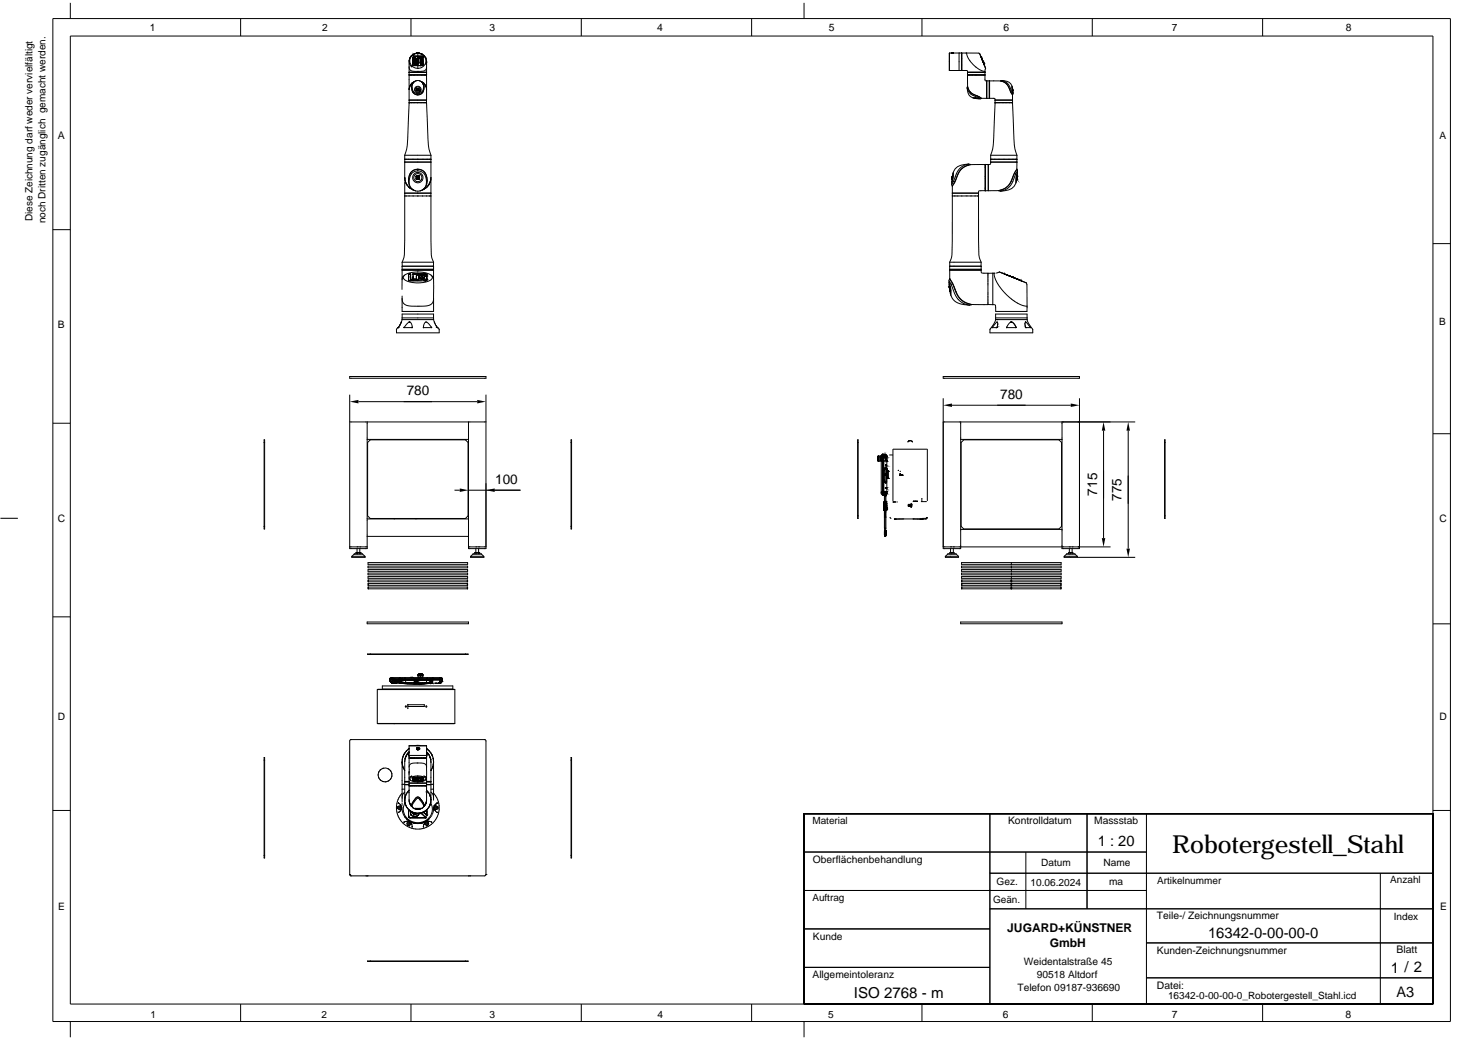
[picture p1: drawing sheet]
<svg xmlns="http://www.w3.org/2000/svg" width="420mm" height="297mm" viewBox="0 0 420 297" stroke-linecap="round" stroke-linejoin="round" font-family="sans-serif">
<defs><g id="words">
<text font-size="7.1" x="335.2" y="243.8">Robotergestell_Stahl</text>
<text font-size="4.3" x="244.2" y="285.2">ISO 2768 - m</text>
<g font-size="4.2">
<text x="313.9" y="241.7">1 : 20</text>
<text x="345.4" y="268.1">16342-0-00-00-0</text>
<text x="397.7" y="278">1 / 2</text>
<text x="399.3" y="284.9">A3</text>
</g>
<g font-size="3.9">
<text x="116.3" y="112.9">780</text>
<text x="286" y="114">780</text>
<text x="141.6" y="138.3">100</text>
<text x="313.6" y="141.6" transform="rotate(-90 313.6 141.6)">715</text>
<text x="320.7" y="143.1" transform="rotate(-90 320.7 143.1)">775</text>
</g>
<g font-size="3.4">
<text x="288" y="266.4">JUGARD+KÜNSTNER</text>
<text x="300.1" y="270.6">GmbH</text>
</g>
<g font-size="3">
<text x="187.9" y="8.9">4</text>
<text x="237" y="8.9">5</text>
<text x="384.8" y="8.9">8</text>
<text x="16.5" y="39.6">A</text>
<text x="399.3" y="272.4">Blatt</text>
<text x="330.8" y="282.6">Datei:</text>
<text x="335" y="290.9">7</text>
<text x="384.7" y="290.9">8</text>
</g>
<g font-size="2.9">
<text x="42.8" y="8.9">1</text>
<text x="92.1" y="8.9">2</text>
<text x="139.9" y="8.9">3</text>
<text x="286.9" y="8.9">6</text>
<text x="335.1" y="8.9">7</text>
<text x="411.5" y="39.6">A</text>
<text x="9.3" y="63.3" transform="rotate(-90 9.3 63.3)">Diese Zeichnung darf weder vervielfältigt</text>
<text x="13" y="63.8" transform="rotate(-90 13 63.8)">noch Dritten zugänglich gemacht werden.</text>
<text x="16.5" y="93.9">B</text>
<text x="411.5" y="92.8">B</text>
<text x="16.5" y="149.2">C</text>
<text x="411.5" y="149.2">C</text>
<text x="16.5" y="205.8">D</text>
<text x="411.5" y="205.8">D</text>
<text x="288.2" y="235.6">Kontrolldatum</text>
<text x="312.8" y="235.6">Massstab</text>
<text x="232.4" y="246.6">Oberflächenbehandlung</text>
<text x="297.7" y="247.5">Datum</text>
<text x="315.5" y="247.7">Name</text>
<text x="284.9" y="253.1">Gez.</text>
<text x="294.6" y="253.1">10.06.2024</text>
<text x="317.1" y="253.1">ma</text>
<text x="330.8" y="252.6">Artikelnummer</text>
<text x="397.5" y="252.5">Anzahl</text>
<text x="16.7" y="260">E</text>
<text x="283.9" y="258.2">Geän.</text>
<text x="330.8" y="262.8">Teile-/ Zeichnungsnummer</text>
<text x="398.5" y="262.8">Index</text>
<text x="411.8" y="260">E</text>
<text x="232.4" y="268.6">Kunde</text>
<text x="292.7" y="275.9">Weidentalstraße 45</text>
<text x="330.8" y="272.6">Kunden-Zeichnungsnummer</text>
<text x="232.3" y="279.5">Allgemeintoleranz</text>
<text x="296.4" y="279.6">90518 Altdorf</text>
<text x="290.9" y="283.3">Telefon 09187-936690</text>
<text x="334" y="285.5">16342-0-00-00-0_Robotergestell_Stahl.icd</text>
<text x="43" y="290.9">1</text>
<text x="139.9" y="290.9">3</text>
<text x="188" y="290.9">4</text>
<text x="236.8" y="290.9">5</text>
<text x="286.8" y="290.9">6</text>
</g>
<g font-size="2.8">
<text x="232.3" y="235.5">Material</text>
<text x="232.3" y="257.7">Auftrag</text>
<text x="92" y="290.9">2</text>
</g>
</g></defs>
<g fill="none" stroke="#000" stroke-width=".29">
<path d="M15.1 5.3h399.6v286.7h-399.6zM20.1 .8v4.5M20.1 10.3h389.6v276.7h-389.6zM68.8 5.3v5M117 19.2v2.3h5M117 17.5h.1M117 17.5l.2 .9M117 17.3v.2M117.1 16.9l.1-.3-.2 .9M117.2 16.6h.1M117.4 16.2l-.2 .3M117.4 18.8l.3 .3"/>
<path d="M117.5 5.3v5M117.7 15.9l-.2 .2M117.7 15.9l-.5 .7M117.7 15.9h.1M118 16.5v2M118 16.5h.1M118 18.5l.3 .3M118 18.5h.1M118 16.5l.4 .3M118 17.4v.6M118 16.7v.7v-.6M118.1 16.5h.1"/>
<path d="M118 18.5l.1 .1M118.1 18.5h.1M118.1 16.5l-.1 .8M118.1 16.5l.3 .3M118.1 16.5v2M118.1 18.6h.1M118.1 18.5v.2M118.1 15.6l-.3 .2M118.1 18.6l.2 .2M118.2 16.1h.1M118.3 16.1h.1M118.2 16.1l.7 .7"/>
<path d="M118.3 18.8h.1M118.3 16.1h2.4M118.3 17.9v.1M118.4 17.6l.1 .7M118.4 17.6h.1M118.4 17.6l-.1 .3M118.4 17.6l.1 .6M118.4 16.1h-.1M118.4 16.8l.2 .2M118.4 16.8l-.3-.3 .3 .3M118.4 16.8h.1M118.4 15.4h.1"/>
<path d="M118.4 16.1h-.2M118.5 18.3l.3 .1M118.5 15.4l-.3 .1M118.5 18.3h.1M118.5 18.2v.1M118.5 18.2l.3 .2M118.5 18.2h.1M118.5 17.5l-.1 .1M118.5 15.3l-.1 .1M118.5 15.3h.1M118.5 17.5h.1M118.5 17.4l-.1 .2"/>
<path d="M118.5 18.3l.1 .1M118.6 18.4h.1M118.6 17l.1 .1M118.6 17h.1M118.6 17l.1 .3M118.6 17.3h.1M118.6 17.3l-.2 .3M118.7 17.3h.1M118.7 17.3l-.3 .3M118.7 15.3l-1 .6M118.7 17.1h.1M118.7 17.1v.1z"/>
<path d="M118.7 17.2h.1M118.7 17.2l-.1 .1M118.7 17.1v.1M118.7 18.4h.1M118.7 17.9v.1M118.7 17.9h.1M118.7 17.8l.2 .3M118.7 17.8h.1M118.7 17.8v.1M118.7 17.8l.1 .2M118.7 18h.1M118.8 18.4h.1"/>
<path d="M118.8 16.6h.1M118.8 18h.1M118.8 18.4h.2M118.8 18v.1M118.8 18l.1 .1M118.9 18.1h.1zM118.9 18.1h.1M118.9 17.5l-.2 .3M118.9 17.5h.1M118.9 16.8h.1M118.9 16.8l-.7-.7 .7 .7M119 16.8l.1 .4"/>
<path d="M119 16.8h.1M119 16.8l.1 .3M119 17.4l-.1 .1M119 17.4h.1M119 18.1h.1M119.1 17.3l-.1 .1M119.1 17.3h-.1M119.1 17.3l-.2 .2M119.1 17.3h.1M119.1 17.2l-.2 .3M119.1 17.2h.1M119.1 17.2v.1"/>
<path d="M119.1 17.1v.1M119.1 17.1h.1M119.1 15.2h.1M119.1 18.1h-.1M119.2 15.2h-.1M119.2 15.2h.1M119.2 15.1h.5M119.2 18h.1M119.2 18l-.2 .1M119.2 15.1v.1M119.2 15.1h.2M119.2 18.4h-.4"/>
<path d="M119.2 18.4h.1M119.3 18h-.1M119.3 18h.1M119.3 15.2h-.2M119.3 18l-.3 .1M119.3 17.9v.1M119.3 15.2h-.1M119.3 15.2l-.8 .2M119.3 17.3v.5M119.3 17.8h.1M119.3 17v.3M119.3 17v.3v-.2"/>
<path d="M119.3 17.3h.1M119.3 16.9v.1M119.3 17.6v.2zM119.3 17.8v.1M119.3 17.3v.1M119.3 15.2h.1M119.3 17.8v.2M119.3 16.7h.1M119.3 16.7v.3M119.3 16.7v.6M119.3 18.4h.1M119.3 15.2l1.1 .1"/>
<path d="M119.3 16.6v.1zM119.4 15.2h-.1M119.4 15.2h.2M119.4 15.2h.1M119.4 16.5l-.1 .2M119.4 18.3h.1M119.4 16.5h.1M119.5 15.2h.1M119.5 15.2h-.2M119.5 15.2h.2M119.5 16.1h1.2M119.5 16.4v1.9"/>
<path d="M119.5 15.3a2.15 2.15 0 0 1 2.3 2.1 2.15 2.15 0 0 1-2.3 2.2M119.5 15.3a2.15 2.15 0 0 0-2.3 2.1 2.15 2.15 0 0 0 2.3 2.2M119.5 16.4l-.2 .3M119.5 18.3l-.3 .1M119.5 16.1h-1.2M119.5 15.3v1.1M119.5 18.3v1.3M119.5 16.1h-1.1M119.5 15.2h.3M119.5 18.3h.1M119.5 15.1h.2M119.6 18.2h.1"/>
<path d="M119.6 18.2l-.1 .1M119.6 15.2h.1M119.6 16.4l-.2 .1M119.6 16.4h.1M119.6 16.4h-.1M119.6 18.1v.1M119.7 18.1h-.1M119.7 18.1h.1M119.7 15.2h.1M119.7 18l-.2 .3M119.7 18h.1M119.7 18l-.1 .1"/>
<path d="M119.7 15.1v.1M119.7 16.8v1.1M119.7 17.9h.1M119.7 17.9v.1M119.7 16.8h.1M119.7 17.4v.5M119.7 17.4h.1M119.7 16.7v.1M119.7 16.7h.1M119.8 16.7h.1M119.8 15.2h.1M119.9 16.6h-.1"/>
<path d="M119.9 16.6l-.2 .2M119.9 16.6h.2M119.9 16.6h.2zM119.9 16.6h.1M120 16.6h-.1M120 16.6h.1M120.1 16.6h.1M120.1 16.6l.1 .2M120.1 16.6v.1M120.1 16.7h.1M120.1 16.6l.1 .1M120.2 16.7v.1"/>
<path d="M120.2 16.7h.1M120.2 18.8h-1.9M120.2 18.8h.1M120.2 16.3l-.6 .1M120.2 16.3l.4 .5M120.2 16.3l.3 .1M120.2 16.3h.1M120.2 16.8v.5M120.2 16.8h.1M120.2 17.3v1.4M120.2 17.3h.1M120.2 18.7h.1"/>
<path d="M120.2 18.7v.1M120.2 17.3v.2M120.2 17.5v.9M120.2 16.9v.4M120.2 17.5v.3M120.2 18.3v.4M120.2 17.3v.8M120.2 18.7v-.3v.3M120.4 16.4h.1M120.4 15.3l.1 .1M120.4 15.3l.2 .1M120.4 15.3v.1"/>
<path d="M120.4 15.4l.8 .5M120.4 15.4h.1M120.5 16.4l.1 .2M120.5 15.4h.1M120.5 15.4l.2 .1M120.5 16.5l.1 .3M120.6 16.6h.1M120.6 16.6v.2M120.6 18.7v.1M120.6 18.7h.1M120.6 16.8v1.9M120.6 16.8h.1"/>
<path d="M120.6 18v.7M120.6 17.5v.3M120.6 17v-.2v.9v-.4M120.6 16.8v.1M120.6 18.8h.1M120.7 16.1l.2 .2M120.7 16.1h.1M120.8 18.7l-.1 .1M120.8 16.1l.1 .2M120.8 18.7l-.2 .1M120.8 18.7h.1M120.9 16.1h.1"/>
<path d="M120.9 15.6l.1 .1M120.9 18.7h.1M120.9 18.6l-.1 .1M120.9 16.2v.1M120.9 16.2h.1M120.9 18.5v.1M120.9 18.5h.1M120.9 16.3h.1M120.9 16.3v1.1M120.9 16.9h.1M120.9 16.9v.5M120.9 17.4v1.1"/>
<path d="M120.9 17.9v.6M120.9 18v.5M120.9 17.4h.1M120.9 16.3v.6M120.9 18.5l-.3 .3M121.2 15.8v.1M121.2 15.9l.6 .7M121.2 15.9l.6 .9M121.7 16.6h.1M121.8 18.4h.1M121.8 16.6l.1 .9M121.9 17.1l.1 2a1.24 1.24 0 0 1-1.7 1.3h-1.2a1.57 1.57 0 0 1-2.1-1.3l-.1-1.3"/>
<path d="M121.9 17.5l-.1 .9M121.9 17.5h.1M122 19.3v1.3M166.2 5.3v5M214.9 5.3v5M229.9 .8v4.5M263.6 5.3v5M271.5 15.2v5M271.5 15.2h4.9M272 15.2h.1M272 15.1h.5M272.1 15.1h.4"/>
<path d="M272.1 15.1l-.1 .1M272.1 15.1h-.1M272.1 15.2h.1M272.1 15.2h.2M272.2 15.2h.1M272.3 15.2h.1M272.4 15.1l-.3 .1M272.4 15.2h-.1M272.5 15.2h-.1M272.5 15.2h.1M272.5 15.1v.1M272.5 15.1h.1"/>
<path d="M272.5 15.2h-.4M272.6 15.2h-.1M272.6 15.2h.1M272.6 15.2h-.3M274.2 15.2h.1M274.2 15.2v5M274.9 15.2h.1M274.9 15.2v5M275 15.2v5zM276.4 15.2l3.7 .1M276.4 15.2a4.6 4.6 0 0 0 1.2 2.6l1.9 1.7 1 .6 1.1 .3M276.4 15.2h.1"/>
<path d="M280.1 15.3l1.2 3.1M280.1 15.3l.6 1.5M280.4 16.1h.1M280.5 16.3h.1M280.5 16.3v.1M280.5 16.4h.1M280.6 16.5l.8 2M280.6 16.5l.1 .3M280.6 16.5h.1M280.6 16.4l.1 .3M280.7 16.7v.1M280.7 16.7h.1"/>
<path d="M280.7 16.7l.2 .6M280.7 16.8h.1M280.7 16.8l.1 .2M280.7 16.8l.2 .4M280.8 17l.1 .3M280.8 17h.1M280.8 17l.1 .2M280.8 17l.1 .2-.1-.2M280.9 17.2l.3 .7M280.9 17.2l.2 .6M280.9 17.3l.5 1.2M280.9 17.3h.1"/>
<path d="M280.9 17.3l.1 .3M280.9 17.3l.2 .5M281 17.4h.1M281 17.6h.1M281 17.6l.3 .6M281.1 17.8h.1M281.1 17.8l.1 .3M281.1 17.8l.1 .2M281.1 17.9h.1M281.2 17.9l.1 .4M281.2 18h.1M281.2 18v.1"/>
<path d="M281.2 18l.1 .2M281.2 18l.1 .3-.1-.3M281.2 18.1h.1M281.2 18.1l.2 .3-.2-.3M281.2 18.1l.1 .2M281.3 18.2l.1 .2M281.3 18.2v.1M281.3 18.2h.1M281.3 18.3l.1 .1M281.3 18.4l.5 1.2M281.4 18.4h-.1M281.4 18.4h.1"/>
<path d="M281.4 18.4l.1 .3M281.4 18.5l.1 .3M281.5 18.7h.1M281.5 18.8h.1M281.5 18.8l.3 .8M281.8 19.6l-.2 .8M312.3 5.3v5M361 5.3v5M117 21.4h.1M117 21.4h5M117 20.6h5M117 20.7h5"/>
<path d="M117 28.6h5M117 20.7h.1M117 21.4h4.9M117 28.6v.1M117 29.4l-.2 4.7a28.6 28.6 0 0 1-.8 9.3l-.3 1M117 21.5v4.1M117 29.4h4.9M117 28.7v.7M117 29.4h.1M117 28.7h.1M117 28.7h4.9M117.1 24.7h.1"/>
<path d="M117.2 24.7l-.2 .9v3M117.2 24.7l-.2 .9M117.7 23.9h-.1M117.7 23.9l-.5 .8M117.7 23.8l-.5 .8M117.7 23.8v.1M117.8 23.7v.1M117.9 23.7l-.7 1M117.9 23.6l-.1 .1M118 24l-.1 .1M118 23.9v.1M118 23.8v.1"/>
<path d="M118.4 23.3h.1M118.5 23.3l-.2 .2M118.5 23.3h.1M118.5 23.3l-.8 .5M119 23.1l-.2 .1a2.23 2.23 0 0 0-.4 3.6l1.1 .3M119 23.1a1.94 1.94 0 0 0-1.2 2 1.94 1.94 0 0 0 1.7 1.7M119 23.1h.9M119.1 25.4l.1 .4M119.2 25.8l.1 .1M119.2 25.8h.1M119.2 25.4h-.1M119.2 25.4h.1"/>
<path d="M119.2 25.9h.1M119.2 25.8v.1M119.2 25.3v.1M119.2 25.3h.1M119.2 25.3l-.1 .1M119.2 25.7h.1M119.2 25.3l.1 .4M119.3 25.7l.1 .2M119.3 25.9h.1M119.3 25.3v.4M119.3 25.7v.1M119.3 25.7h.1"/>
<path d="M119.3 25.3h.1M119.3 25.8h.1M119.4 25.9h-.1M119.4 25.5h.1M119.4 25.7h.1M119.4 25.8v.1M119.4 25.5v.2M119.4 25.9h.1M119.4 25.7v.1M119.5 26.3l.1 .1M119.5 26.8v.3M119.5 25.7l-.1 .1"/>
<path d="M119.5 25.5v.2M119.5 25.5h.1M119.5 25.4h.1M119.5 25.4l-.1 .1M119.5 25.7h.1M119.6 25.5h-.1M119.6 25.5h.1M119.6 25.7h.1M119.6 25.7l.1 .2M119.6 25.6l-.1 .1M119.6 25.6h.1M119.6 25.6v.1"/>
<path d="M119.6 25.4h-.1M119.6 25.4h.1M119.6 25.5v.1M119.6 25.7l.1 .1M119.6 25.3l.2 .1M119.6 25.3h-.3M119.6 25.3h.1M119.7 25.4v.2M119.7 25.4h.1M119.7 25.6h-.1M119.7 25.6h.1M119.7 25.3v.1"/>
<path d="M119.7 25.9h-.4M119.7 25.9h.1M119.8 25.8h-.1M119.8 25.8h.1M119.8 25.4h.1M119.8 25.4v.4M119.9 23.1l.3 .1a2.25 2.25 0 0 1 .6 3.2M119.9 23.1a1.92 1.92 0 0 1 .7 3.2M120.2 25.8l-.1 .2M120.2 25.5v.1M120.4 23.3h.1M120.4 23.3l.3 .2a2.5 2.5 0 0 1 1.3 2.1"/>
<path d="M120.5 23.3v.1M120.6 26.3l-1.1 .5M120.6 26.3l.2 .1M120.6 23.5l.1 .1M120.7 23.5l.3 .2-.2-.2M120.8 23.6h.1M120.8 26.4l-.5 .5-.8 .2M120.9 23.8h.1M120.9 23.8v.1M120.9 23.8l.1 .4M120.9 23.8l.1 .3M120.9 23.6l.3 .2"/>
<path d="M121 24.2h.1M121.2 23.8h.1M121.2 23.9l.7 1.1M121.2 24.9l-.1 1.1a1.7 1.7 0 0 1-1.6 1.1 1.7 1.7 0 0 1-1.7-1.1l-.1-1.1M121.5 24.2l.3 .5M121.7 24.5v.1M121.8 24.7h.1M121.8 24.7l.1 .3M121.9 25.2l.1 .4M121.9 28.7h.1M121.9 29.4h.1M121.9 28.7v.7"/>
<path d="M121.9 29.4l.3 4.7a28.6 28.6 0 0 0 .7 9.3l.3 1M121.9 21.5l.1 4M121.9 21.4h.1M122 25.5v.1M122 21.4h.1M122 28.6l-.1 .1M122 20.7h.1M122 25.6v3M122 20.6v.1M122 21.4v.1M122 20.7v.7M271.5 20.2h4.9l.2 .4"/>
<path d="M274.2 20.1h.1M274.9 20.1h.1M276.5 25.1a2.59 2.59 0 0 0 1.7 2.9M276.5 25.1l.1 .2M276.6 25.2v.1M276.6 25.3a3.5 3.5 0 0 0 2.9 2.5l.3 .1M276.6 25.3v.1M276.6 24.7l-.1 .4M276.6 24.7l.1 .5M276.6 21.4h.1M276.6 20.6v4.1M276.6 21.5h5"/>
<path d="M276.6 20.7h5M276.6 20.6h5M276.6 21.4h5M276.6 20.7h.1M276.6 24.7l.1 .1a3.2 3.2 0 0 0 2.4 2.5l1.5 .8M276.6 24.7h.1M276.7 25.2l-.1 .1M276.7 25.2a3.5 3.5 0 0 0 2.7 2.3l.5 .2M278.2 28h.2M278.2 28l1.9 .2M278.4 28l1.4 .2M278.4 28l.4 .1"/>
<path d="M278.8 28.1h.1M278.9 28.1h.1M278.9 28.1h.2M278.9 28.1l.4 .1M279 28.1h.1M279 28.1l.1 .1M279 28.1l.2 .1M279.1 28.1h.1M279.1 28.2h.1M279.2 28.2h.1M279.2 28.1v.1M279.2 28.2h.2"/>
<path d="M279.3 28.2h.1M279.4 28.2h.1M279.4 28.2h.4M279.8 27.9l.5 .3M279.8 28.2h.3M279.9 28.2h.1M279.9 27.7l-.1 .2M279.9 27.7l.7 .4M280.1 28.2h.2M280.6 28.1l-.3 .1M280.6 28.1h1.5M280.6 28.1h.1"/>
<path d="M281.6 20.7h.1M281.6 20.6h.1M281.6 20.4v.2M281.6 21.4h.1M281.6 20.6v2.3l.5 .2M282.1 23.1h.8v5M282.1 23.1v5M282.1 28.1h.8M282.1 23.1h.1M282.2 23.1v5M282.2 23.1h.1M282.2 28.1h.1"/>
<path d="M282.9 28.1h.1M282.9 23.1h.1M282.9 23.1v5M282.9 28.1h1.5l.1 .5M282.9 23.1h3.2M284.5 29.4h5M284.5 28.6h5M284.5 29.4h.1M284.5 28.6l-.2 5.5a28.6 28.6 0 0 1-.7 9.3l-.4 1M284.5 28.7h.1M284.5 28.7h5M286.1 23.1l.1 .1a3.7 3.7 0 0 1 2.8 3.1l.5 .8"/>
<path d="M286.1 23.1h.1M286.4 23a2.59 2.59 0 0 1 2.9 1.7M286.4 23l-.3 .1M286.4 23a3.4 3.4 0 0 1 2.8 3l.4 .8M289.3 24.7l.1 .2M289.3 24.7l.3 1.9M289.4 24.9l.2 1.4M289.4 24.9l.1 .4M289.5 29.4h.1M289.5 25.3h.1M289.5 27.1h.1M289.5 25.3v.1"/>
<path d="M289.5 27.1v1.5M289.5 25.4v.4M289.5 28.6l.2 5.5a28.6 28.6 0 0 0 .7 9.3l.3 1M289.5 25.3v.4M289.5 28.7h.1M289.5 25.4h.1M289.5 25.4v.1M289.5 25.5h.1M289.5 25.5l.1 .2M289.5 25.5v.1M289.5 25.7h.1M289.5 25.8l.1 .1"/>
<path d="M289.5 25.7l.1 .2M289.5 25.7l.1 .1M289.6 25.9h.1M289.6 25.9h-.1M289.6 25.7v.1M289.6 25.8h.1M289.6 25.9v.4M289.6 26.4v.2M289.6 26.3v.1M289.6 26.6v.2M289.6 26.8l-.1 .3M115.7 50.8l.1 .9"/>
<path d="M115.7 44.4h7.5M115.7 50.8a3.7 3.7 0 0 0 2.4 3.5l-.1-.1M115.7 44.4v1.9M115.7 45.5h.1M115.7 46.4v4.4M115.7 46.4h7.5M115.7 50.8l.3 1.4M115.7 52v3.2M115.7 56l-.1 16.8-.6 2.2M115.7 56h5.1M115.7 50.8v.2M115.7 55.2h7.5"/>
<path d="M115.7 55.2h.1M115.7 55.2v.8M115.7 46.3h.1M115.7 45.5h7.5M115.7 46.3h7.5M115.7 46.3v.1M116 52.2l.3 .7M116 52.2l.3 .6M116.3 52.9l.5 .5M116.8 51.9a2.82 2.82 0 0 1 3.3-3.5 2.97 2.97 0 0 1 2 3.5M116.8 53.4l.6 .5M116.8 53.4l.1 .1"/>
<path d="M116.9 53.5l.5 .4M117.3 49.5l-.1 .4a3.4 3.4 0 0 0 .9 4.3l.5 .3M117.3 49.5l.3 .2M117.4 53.9l.6 .3M117.6 49.7a3.1 3.1 0 0 0 1.1 4.8l.1 .1M118 54.2h.1M118 54.2l.2 .1M118.7 54.5l.1 .1M118.8 54.6h1.3M119 50.5v.6M119 50.5h.1M119 51.1l.1 .2"/>
<path d="M119 51.1h.1M119 51.1v.1M119 50.4v.1M119 50.4l.2 .2M119 51.2h.1M119 50.3h.1M119 50.3l.3 .3M119.1 50.3h.1M119.1 50.3h-.1M119.1 50.8v.3M119.1 50.9h.1M119.1 51.2h.1"/>
<path d="M119.1 51.3h.1M119.1 50.9v.2M119.1 51.1h.1M119.2 50.6v.1M119.2 50.7h.1M119.2 50.7l-.1 .2M119.2 50.6h.1M119.2 50.9h.1M119.2 50.9l.1 .1M119.2 51.1h.1M119.3 50.8l-.1 .1M119.3 50.8h.1"/>
<path d="M119.3 51h.1M119.3 50.6h.1M119.3 50.6v.1M119.3 50.7v.1M119.3 50.7h.1M119.4 51.1h.1M119.4 51.1h-.2M119.4 51h.1M119.4 51h-.1M119.4 50.6h.1M119.4 50.9h.1M119.4 50.6v.3"/>
<path d="M119.4 50.9v.1M119.5 48.4a3.1 3.1 0 0 1 2.5 4.3l-.7 1.2-1.2 .7M119.5 48.4a2.53 2.53 0 0 0-2.2 1.1M119.5 48.9l.7 .1a2.98 2.98 0 0 1 1.6 3.9 2.37 2.37 0 0 1-1.7 1.7M119.5 48.4v.5M119.5 48.9l-1.1 .2-.8 .6M119.5 50.4l-.1 .1M119.5 50.4h.1M119.5 50.4l-.1 .2M119.5 50.6v.3M119.5 51h.1M119.5 51l-.1 .1"/>
<path d="M119.5 50.9v.1M119.5 50.6h.1M119.5 50.9h.1M119.6 50.5l-.1 .1M119.6 50.5h.1M119.6 50.4l.2 .2M119.6 50.4h-.1M119.6 50.4h.1M119.6 50.5l.1 .1M119.7 50.5v.1M119.7 50.5h.1M119.7 51.2h.1"/>
<path d="M119.7 51.2h-.2h.2M119.7 51.2l-.6 .1M119.7 51.2h-.2M119.7 51.3h.1M119.7 50.6h.1M119.7 50.6v.6M119.8 50.6v.6M119.8 51.2v.1M119.8 50.3h-.7M119.8 50.3h.1M119.8 50.3l.1 .1M119.8 50.6h.1"/>
<path d="M119.8 51.2h.1M119.9 50.3v.1M119.9 50.4h.1M119.9 50.4v.8M119.9 51.2h.1M119.9 51.2h-.1M120 51.2h.1M119.9 50.8l.1 .4M120.8 56h.1M120.8 56h2.4M120.9 54.2l-.2 .1M121.2 54.1h-.1"/>
<path d="M121.5 53.9l-.6 .3M122 53.5l-.3 .3M122.1 53.4l-.6 .5M122.3 53.2l-.1 .1M122.6 52.9l-.5 .5M122.7 52.6h.1M122.8 52.4l-.2 .4M122.9 52.2l-.3 .7M123 52.1l-.1 .1M123.2 51.1l-.3 1.1M123.2 46.3v.1M123.2 45.5h.1"/>
<path d="M123.2 46.3h.1M123.2 46.4v4.4M123.2 55.2h.1M123.2 55.2v.8M123.2 56l.1 16.8 .7 2.2M123.2 50.8v4.4M123.2 50.8a3.7 3.7 0 0 1-2.4 3.5l.1-.1M123.2 50.8l-.3 1.4M123.2 44.4v1.9M272.1 52.7l.1 .4M272.1 52.3v.4M272.1 51.9v.4"/>
<path d="M272.2 51.3l-.1 .6M272.2 51.1v.1M272.2 51.2v.1M272.2 51.2h.1M272.2 51v.1M272.2 51h.1M272.2 51.1h.1M272.2 51v.2M272.2 50.9v.2M272.2 50.9v.1M272.2 53.1l.1 .1M272.2 50.8v.1"/>
<path d="M272.2 50.8h.1M272.2 50.7v.3M272.2 50.9h.1M272.2 50.7v.2M272.3 50.8h.1M272.3 50.6h-.1M272.3 50.6l-.1 .4M272.3 50.6l-.1 .1M272.3 50.6h.1M272.3 50.7l-.1 .1M272.3 50.7h.1M272.3 50.5v.1"/>
<path d="M272.3 50.5h.1M272.3 50.7v.1M272.3 55.2h7.5M272.3 56h.1M272.3 55.2v.8M272.3 56l-.1 16.8-.7 2.2M272.3 50.4v.2M272.3 50.4h.1M272.3 50.6v.1M272.3 50.4v.1M272.3 50.5v.2M272.3 53.2v2"/>
<path d="M272.3 50.3v.1M272.3 50.3h.1M272.3 50.4l-.1 .7M272.3 56h7.5M272.4 49.6l-.3 2.3M272.4 49.6l-.1 .7M272.5 49.3v1.8l-.4 1.2M272.5 49.3l-.1 .3M272.6 51.8l.4 .2M272.6 51.8l-.5 .9M273 52l-.8 1.1M277 46.9a4.5 4.5 0 0 0-4.4 2.2l-.1 .2"/>
<path d="M277 46.9l.4 .1M277 46.9a4.8 4.8 0 0 0-4.1 4.1l-.3 .8M277.4 47l-.6 .2a5.1 5.1 0 0 0-3.5 4.1l-.3 .7M277.4 47l.1 .1M277.5 47.1l-.3 .1a5.1 5.1 0 0 0-3.9 4.2l-1 1.8M279.8 55.2h.1M279.8 56l.1 16.8 .6 2.2M279.8 56h.1M279.8 55.2v.8M281.6 47l-4.2 .1M281.6 54.5l-1.6 .1-.2 .6M281.6 47.2v7.3"/>
<path d="M281.6 47.2h.1M281.6 47v.2M281.6 47h.9M281.8 54.5h.1M281.8 47.1h.1M281.8 47v7.5zM282.5 47v7.5M282.5 54.5h.1M282.5 47.1h.1M282.5 54.5h-.9M283.2 46.4v.5l-.6 .1M283.2 44.4h7.5"/>
<path d="M283.2 45.5h.1M283.2 44.4l.1 2M283.2 46.4h.1M283.3 46.3h.1M283.3 46.4h7.4M283.3 45.5h.1M283.3 45.5h7.4M283.3 46.3h7.4M285.5 54.5h-2.9M285.5 54.5h.1M285.6 54.5l.4 .1M290.1 49.5l-.2 .4a5.6 5.6 0 0 1-3.6 4.4l-.7 .2"/>
<path d="M290.1 49.5l.3 .2M290.4 49.7a7 7 0 0 1-3 4.5l-1.4 .4M290.5 52.3a3.2 3.2 0 0 1-3.2 2.2l-1.3 .1M290.6 51.9l-.1 .4M290.7 51.2h.1M290.7 51.1h.1M290.7 51.3l-.1 .6M290.7 51v.1M290.7 51.1v.1M290.7 48.3l-.4 .7a12.1 12.1 0 0 1-2.6 4.6l-2.2 .9M290.7 48.3l.1 .1M290.7 45.5h.1"/>
<path d="M290.7 46.3h.1M290.7 44.4v2M290.7 46.4v1.9M290.7 50.8v.1M290.7 50.9h.1M290.7 51h.1M290.8 51l-.1 .1M290.8 50.9h.1M290.8 50.9l-.1 .2M290.8 51h-.1M290.8 50.9l-.1 .1M290.8 51h.1"/>
<path d="M290.8 50.9v.1M290.8 50.7h.1M290.8 50.7l-.1 .1M290.8 50.7l-.1 .2M290.8 50.8v.1M290.8 50.7v.2M290.8 48.4l-.7 1.1M290.8 48.4l.1 .5M290.8 50.5l-.1 .8M290.8 50.6v.1M290.8 50.5h.1M290.8 50.6h.1"/>
<path d="M290.8 50.4v.2M290.8 50.4h.1M290.8 50.6v.2M290.8 50.3v.3M290.8 50.6v.3M290.8 50.3h.1M290.8 50.4v.1M290.8 50.3v.1M290.9 49.6l-.3 2.3M290.9 49.6l-.1 .7M290.9 49.3l-.4 1.2v1.8M290.9 49.3v.3"/>
<path d="M290.9 48.9l-.5 .8M290.9 48.9v.4M15.1 65.6h5M115 75h9M115 75v1.1M115 77.3v2.6M115 77.3h9M115 77h8.9M115 77v.3M115 76.1h8.9M115 77h.1M115 76.1h.1"/>
<path d="M115.7 78.7l-.7 .9-.1 3.1M115.7 78.7a8.3 8.3 0 0 1 7.6 0l.3 .3a1.62 1.62 0 0 1-1.9 1.6 8.8 8.8 0 0 1-6-.6l-.4-.7zM116.8 78.5v.8M116.8 79.3v.8M116.8 78.5h.1M116.8 78.5v.4M116.8 79.3h.1M116.8 79.1v.2M116.8 79.2h.1M116.8 79.1h.1M116.8 79.4v.1M116.8 79.2v.1"/>
<path d="M116.8 78.9v.2M116.8 78.9h.1M116.8 78.9v.4M116.8 78.8v.4M116.8 79.8v.3M116.8 79.8h.1M116.8 78.4h.1M116.9 78.4h.1M117 78.4h-.1M117.1 78.3h.1M117.3 78.3l.1 .1M117.3 78.3l-.5 .2"/>
<path d="M117.3 78.3h.1M117.4 78.3h.1M117.4 79.7v.1M117.4 78.4v1.3M117.4 79.7h.1M117.4 78.4h.1M117.4 78.3v.1M117.4 78.6v.2v-.2M117.4 78.4v.7M117.4 79.4h.1M117.4 79.8l.7 .3M117.4 79.2h.1"/>
<path d="M117.4 79.3v.1M117.4 79.7l.7 .4M117.4 79.8h.1M117.4 79.9h.1M117.5 79.9h.1M118.1 78.4v1M118.1 78.4h.1M118.1 79.4v.3M118.1 79.7l.3 .1M118.1 79.4h.1M118.1 79.7h.1M118.1 78.4v.1"/>
<path d="M118.1 79.5v-.1v.3M118.1 79.4v.1M118.1 79.1v.3M118.1 79v.4M118.1 79.7v.1M118.1 78.3v.1M118.1 78.3h.1M118.1 79.8h.1M118.1 79.8h.3M118.2 78.3l-.1 .1M118.2 78.3h.1M118.2 78.3h3.4"/>
<path d="M118.4 79.8h.2M118.4 79.8h.1M118.6 79.8h.1M119 79.8h-.4M119 79.8h.1M119 79.4v.3M119 79.4h.1M119 79v.1M119 78.9v.8M119 79h.1M119 79.7h.1M119 79.5v.2"/>
<path d="M119 78.9h.1M119 78.9v.1M119 79.7l-.4 .1M119.1 78.9h.1M119.1 78.8l-.1 .1M119.1 78.8h.1M119.5 78.3h-1.3M119.5 78.6l-.4 .2M119.5 78.3h2.1M119.5 78.3v.3M119.5 80h-.3M119.5 80l.1-.1z"/>
<path d="M119.7 79.9h.1M119.7 79.9l-.2 .1M119.7 79.8v.1M119.8 79.8l-.3 .2M119.8 79.8h.1M119.8 79.8l-.3 .2 .2-.1M119.8 79.3h.1M119.8 78.9v.4M119.8 78.9h.1M119.8 79.4v.4M119.8 79.3v.1M119.8 78.9v.2z"/>
<path d="M119.8 79.1h.1M119.8 79h.1M119.8 79.3v.3zM119.8 79.6h.1M119.8 79.6v.2M119.8 79v.3M119.8 78.9v.1M119.9 78.6l-.8 .2M119.9 78.6h.1M119.9 78.6h-.4M120.1 78.8h.1M120.1 79.5l.2 .2"/>
<path d="M120.1 79.5l.1 .1M120.1 79.5h.1M120.2 79.6h.1M120.1 79.4v.1M120.1 79.4h.1M120.1 79.4l.2 .3M120.2 79.4h-.1M120.2 79.4h.1M120.2 79.6l.1 .1M120.2 78.5h-.2h.3M120.2 78.8h.3M120.2 78.8l-.4 .1"/>
<path d="M120.2 78.8h.1M120.3 79.7h.2M120.3 79.7h.1M120.5 79.8l1.2 .5M120.5 79.8h.1M120.5 79.7l1.2 .5M120.5 79.7v.1M120.5 79.7h.1M120.5 79.2l-.4 .2M120.5 79.2h.1M120.5 78.8h.1M120.5 78.8l.3 .1"/>
<path d="M120.5 78.8h.2M120.5 78.8l.3 .2M120.7 78.8h.1M120.7 78.6l.6 .1M120.7 78.6h-.8M120.7 78.6h.1M120.7 78.8l.1 .1M120.8 78.9h.1M120.8 79h.1M120.8 79l-.3 .2M120.8 78.9v.1M120.9 79.5h.1"/>
<path d="M120.9 79.4v.1M120.9 79.4l.1 .2M120.9 79.4h.1M121 79.4h.1M121 79.4l-.1 .1M121 79.6l.4 .1M121 79.6h.1M121 78.6h.1zM121.2 79.2l-.1 .1M121.2 79.3l-.3 .1M121.3 78.7l.2 .2-.1 .2M121.3 78.7h.1"/>
<path d="M121.3 78.7l.2 .2M121.4 79.7l.6 .3M121.4 79.7h.1M121.4 79.1l-.5 .3M121.4 79.1l-.2 .2M121.4 79.1h.1M121.4 79.1l-.4 .3M121.5 78.9h.1M121.5 78.9v.2M121.5 78.9l-.1 .2M121.6 78.3l.4 .2M121.6 78.3h.1"/>
<path d="M121.9 78.4h.1M122 78.5h.1M122 80h.1M122 78.5v.8M122 78.5v1.5M122 79.9v.1M122 79.4v.5M122 78.9h.1M122 79.2h.1M123.3 78.7l.6 1 .1 5.6a2.06 2.06 0 0 1-2.5 2.2h-.3a12.8 12.8 0 0 1-5.5-.5 1.84 1.84 0 0 1-.7-1.6M123.9 76.1h.1M123.9 77h.1"/>
<path d="M123.9 77l.1 .3M124 75l-.1 1.1M124 77.3v2.6M124 76.1h-9v.9h9M124 76.1v.9M271.5 79.8l.8 1.3M271.5 79.8l-.2 .5M271.5 76.1h9v1.2M271.5 77.3h.1M271.5 76.1v1.2M271.5 77.3v2.4M271.5 77h9z"/>
<path d="M271.5 75h9M271.5 75l.1 1.1M271.5 77.3h9M271.5 79.7v.1M271.5 79.7h.1M271.5 79.7l.7 .9a14.7 14.7 0 0 0 2.9 5.3l1.2 .7 1.5 .4M271.6 76.1h.1M271.6 77h.1M271.6 76.1h8.9M280.5 76.1h.1M280.5 77h.1M280.5 75v1.1"/>
<path d="M280.5 77.3l.2 .7 1.8 .1M282.5 78.1v9M283.8 78.1v9M283.8 78.1h.4M283.8 78.1h-1.3M284.2 78.1a12.7 12.7 0 0 0 5.5 7.8 6.9 6.9 0 0 0 3.9 1.6M284.2 78.1h.1M284.5 78.1h-.3M285.7 77.7l-.9 .4M285.7 77.7l3.2 1.3M285.7 77.7l1.5 .6M287.2 78.3h.1"/>
<path d="M287.2 78.3l.1 .1M287.2 78.3l.4 .2M287.3 78.4l3.4 1.3M287.3 78.4h.1M287.5 78.5h.1M287.6 78.5l2 .8M287.8 78.5h.1M287.8 78.5v.1M287.8 78.6h.1M287.8 78.6l.7 .2M288.5 78.8h.1M288.5 78.8l.3 .1"/>
<path d="M288.6 78.8l.2 .1M288.8 78.9l1.8 .8M288.8 78.9h.1M288.8 78.9l.5 .2M288.9 79l4.5 1.9M289 79l.6 .2-.4-.1M289.3 79.1l.3 .1M289.3 79.1h.1M289.6 79.3l2 .8M289.6 79.2l1.8 .8M289.6 79.2l.3 .2M289.6 79.2l.5 .3"/>
<path d="M289.6 79.2h.1M290.3 79.5l.2 .1M290.6 79.7h.1M290.6 79.7l.4 .1M290.7 79.7h.1M290.7 79.7l.3 .1M290.7 79.7l.9 .4M290.9 79.8l.7 .3M290.9 79.8l.2 .1-.2-.1M291 79.8h.1M409.7 69.6h5M113.7 93.7l-.3 .4v1h12.2v-1l-.6-.4"/>
<path d="M113.7 93.7h.1M113.9 93.7h.1M113.9 93.7h-.2M113.9 93.6v.1M113.9 93.6h.1M114 93.5l-.1 .1M114 93.5h.1M114.3 93v.1M114.3 93l-.1 .2M114.4 92.8l-.1 .2M114.4 92.8h.1M114.6 92.5l-.1 .2"/>
<path d="M114.7 92.2v.1M114.7 92.1h.1M114.7 92l-.3 .8M114.7 92l-.7 1.5M114.9 91.4h9.1M114.9 91.4l-.2 .6M115 84.6v.8M115 90.9h9M115 90.9v-1.1h9v1.1M115 90.9l-.1 .5M115.5 93.6l.1 .1M115.5 93.6h.1"/>
<path d="M115.6 93.7h2.2M116.8 80.1l.5 .2M116.8 80.1h.1M116.8 80v.1M116.8 80.1v.1M116.8 80.2h.1M116.9 80.2l.4 .1M117.1 92l-.2 .1h.4M117.3 80.3h.1M117.7 80h.1M117.8 80v.1M117.8 80.1h.2"/>
<path d="M117.8 93.6v.1M117.9 93.6h-.1M117.9 93.6a1.32 1.32 0 0 0-.9-1.5l-1.5 1.5M117.9 93.6h.1M117.9 93.6l-.1 .1M118.1 80.1h.1M119.2 80l-1.1 .1M119.2 80h.1M119.2 80.1h.1M119.2 80v.1M119.5 80l-.3 .1M120.5 80.3h-3.2"/>
<path d="M121 93.6l.1 .1M121 93.6h.1a1.33 1.33 0 0 1 .8-1.5l1.5 1.5M121 93.6h.1M121.1 93.6h.1M121.1 93.7h.1M121.1 93.7h2.3M121.2 80.3h.2M121.4 80.3h-4.1M121.6 92.1h.4M121.7 80.3h.1M121.7 80.2v.1M121.7 80.2h.1"/>
<path d="M121.7 80.3h-.3M123.4 93.6v.1M123.4 93.6h.1M124 90.9v.5M124 85.4v3.6h-9v-3.6M124 91.4l.2 .6M124.2 92v.1M124.2 92.1l.3 .7M124.2 92.1h.1M124.2 92.1v.1M124.3 92.3l.1 .2M124.4 92.7l.1 .1"/>
<path d="M124.6 93h.1M124.6 93l.2 .2M124.7 93.1l.1 .1M124.8 93.2l.1 .3M124.9 93.5h.1M124.9 93.5l.1 .1M125 93.6l.1 .1M125 93.6h.1M125 93.6v.1M125.1 93.7h.1M125.2 93.7h.1M271.3 80.3l.6 1"/>
<path d="M271.3 80.3v.5M271.3 80.8l.1 .4M271.3 80.8h.1M271.3 80.8l.6 1.8v1.8M271.4 81.2l.3 2.8M271.4 81.2v.8M271.4 82h.1M271.4 82.1h.1M271.4 82.1l.1 .3M271.4 82v.1M271.4 82.2v.1M271.4 82l.1 .1"/>
<path d="M271.4 82.2l.1 .1M271.4 82.2h.1M271.4 82.3h.1M271.4 82.3l.1 .5M271.5 82h.1M271.5 82.3v.4M271.5 82.1h.1M271.5 82.4v.4M271.5 82.3l.1 .9M271.5 82.1l.1 1M271.5 82.4l.1 .7M271.5 82.4h.1"/>
<path d="M271.5 82.4v.3M271.5 82.7h.1M271.5 82.7v.1M271.5 82.8h.1M271.5 82.8v.2M271.5 83h.1M271.6 83.2l.1 .8M271.6 83v.1M271.6 83.2h.1M271.6 83.1v.1M271.6 83.1h.1M271.7 84l.2 .4"/>
<path d="M271.9 84.4a3.9 3.9 0 0 0 3.8 2.7l1.5 .1M271.9 81.3l1.1 2.8a5 5 0 0 0 2.8 2.8l1.3 .3M272.3 81.1l-.4 .2M272.3 81.1a10.5 10.5 0 0 0 3 5l2.4 1M277.1 87.2h.1M277.7 87.1l-.5 .1M277.8 87l4.7 .1M277.8 87l-.1 .1M282.5 87.1h1.3M283.7 93.7h.1M283.7 93.7h1.3M283.7 93.6v.1"/>
<path d="M283.7 93.6h.1M283.8 87.1l.8 .2 .1 1.7h8.9v-1.5M283.8 87.1h.1M284.6 91.4h9.1M284.6 91.4l-.4 1-1.2 1.7v1h12.3v-1l-1.2-1.7-.4-1M284.7 90.9v-1.1h8.9v1.1M284.7 90.9h8.9M284.7 90.9l-.1 .5M284.9 92.1h.3M284.9 91.4h.1M285 93.7h.1M285 93.6v.1"/>
<path d="M285.1 93.6l-.1 .1M285.1 93.6h-.1M285.1 93.5l.2-.9-.2-.5-1.4 1.5M285.1 93.5l-.1 .1M285.1 93.6h.1M285.1 91.4h.1M287.8 93.6l.1 .1M287.8 93.6h.1M287.9 93.7h.1M287.9 93.7h2.6M288.9 92.1l.2-.1zM289.1 92l.3 .1z"/>
<path d="M289.2 92l.6 .4 .7 1.1M290.5 93.5v.1a1.47 1.47 0 0 0-1.6-1.5l-1.1 1.5M290.5 93.5v.1M290.5 93.6v.1M290.5 93.6h.1M291.5 80l.1 .1M291.6 80.1h.1M291.6 80.1l.4 .2M291.6 80.1l.3 .1M291.9 80.2l.1 .1M291.9 80.2h.1M292 80.3h.1"/>
<path d="M292 80.3l1.4 .6M293 92.6l.1 .3M293 92.6l.1-.5h.3l1.2 1.5M293 92.6v.1M293.1 92.9v.2M293.1 93.1l.1 .4M293.2 92h.1M293.2 92l.2 .1M293.2 93.5h.1M293.2 93.5l.1 .1M293.2 93.6l.1 .1M293.2 93.6h.1"/>
<path d="M293.3 93.6v.1M293.3 93.7h.1M293.4 80.9l.2 6.6M293.6 90.9l.1 .5M294.6 93.6l-1.3 .1M294.6 93.6h.1M100 107.6h38.9v.5h-38.9zM100 112.8v43.5M102.5 114.8h33.9M138.9 112.8v44h-5v-.5M269.7 113.8v43h5v-.5M269.7 107.6h38.9v.5h-38.9z"/>
<path d="M272.2 115.8h33.9M308.6 113.8v43h-5v-.5M15.1 121h5M75.5 125.7h.2v25.5h-.2zM75.5 126.5h.2M100 120.6h5M105 120.6v5M105 120.6h28.9M105 125.6h28.9M105 125.6v22.7M105.1 126.5l.8-.8h27.2l.7 .8v21l-.7 .7h-27.2l-.8-.7zM133.9 120.6h5"/>
<path d="M133.9 120.6v35.7M163.3 125.7h.1v25.5h-.1zM163.3 126.5h.1M245.2 125.7h.1v22.5h-.1zM245.2 126.5h.1M251 130.8h.1M251 130.9h.1M251 131h.1M251 131.2h.1M251 131.2v.1M251 131.3v.1M251 131.4h.1"/>
<path d="M251 130.8v.7M251 131.4v.1M251 130.8v.3M251 131.5h.1M251 130.7v.1M251 130.8v.2M251 131.5v.1M251 131.2v.3M251 130.6v.1M251 130.6h.1M251 131.6h.1M251 130.8v.1"/>
<path d="M251 130.9v.1M251 131.2v.2M251 131.6v.1M251 130.5v.1M251 130.5h.1M251 131.7l.1 .1M251 130.9v.5M251 131.7h.1M251 130.4v.1M251.1 130.4h-.1M251.1 131.8h.1M251.1 130.4v.2"/>
<path d="M251.1 131.6v.2M251.1 130.6v.7M251.1 130.4h.1M251.1 130.6h.1M251.1 131.3v.1M251.1 131.6h.1M251.1 131.4v.2M251.2 130.4l.1 1.4M251.2 130.4h.1M251.3 130.4l-.1 1.4M251.3 131.8h.1M251.3 130.4h.1"/>
<path d="M251.3 130.4v1.4M251.3 130.4h.5M251.8 130.4v1.4h-.5M251.8 131.7h.2M251.8 130.5h.2M251.9 130.8v.6M251.9 130.8h.1M251.9 131.4h.1M251.9 131.4v.1M251.9 130.9v.4M251.9 130.6h.1M251.9 131.5h.1"/>
<path d="M251.9 130.6v.2M252 131.3v.5M252 131.8h.1M252 131.8v8.9M252 130.3l-.1 1.2M252 130.2h.1M252 130.2v.1M252 131v.1M252 131v.3M252.1 130.2h.1M252.1 130.2l-.1 .4v-.2M252.1 130.2l-.1 .2"/>
<path d="M252.2 131.8h.1M252.2 130.9h-.1M252.2 130.2h-.1M252.2 130.9l-.2 .4M252.2 130.9h.1M252.3 129.9l-.3 .3M252.3 130.8v1M252.3 130.8l-.1 .1M252.3 130.1l-.1 .1M252.3 129.9v.2M252.3 131.8h.4M252.3 130.1v.7"/>
<path d="M252.3 131.8v8.9M252.4 130.8h.1M252.4 130.8v.2M252.4 131v.4M252.4 131.4v.4M252.4 131.4h.1M252.4 130v.1M252.4 129.9h.1M252.4 129.9v.1M252.4 130.1v.7M252.4 131.8v8.9M252.4 130.8h-.1"/>
<path d="M252.4 130.1h.1M252.4 130.1h-.1M252.4 129.9h-.1M252.4 131.8h.1M252.4 129.9v.2M252.4 131v.8M252.4 130.9h.1M252.4 130.2h.1M252.5 130.7h.1M252.5 130.8v1M252.5 130v.1M252.5 129.9v.1"/>
<path d="M252.5 129.9h.1M252.5 131.8v8.9M252.5 130.1h.1M252.5 130.2h.1M252.5 130h.1M252.5 131.8h.1M252.5 130.7v.1M252.5 130.8h.1M252.5 130.8v.4M252.5 131.5v.3M252.5 131.2v.3M252.5 131.2h.1"/>
<path d="M252.5 131.5h.1M252.5 130h.4M252.5 130.8l.2 .1M252.5 129.9l.1 .1M252.5 130.1v.7M252.5 130.1v.6M252.5 130.5h.1M252.6 130.7h.1M252.6 129.9h.1M252.6 130.5h.1M252.6 130.5h.7M252.6 130.1h-.1"/>
<path d="M252.6 130.1h.1M252.6 130.5l.8 .1M252.6 130.2h.2M252.6 130.1h.2M252.6 130.1v.1M252.6 130h.1M252.6 130h-.1M252.7 130.7h.1M252.7 130.7h.3M252.7 130h.1M252.7 130.6v.3M252.7 131.8h.3"/>
<path d="M252.7 130.9v.9M252.7 130.9h.3M252.7 130.7h.2M252.7 131.8v8.9M252.7 130.6v.1M252.7 130.6h.1M252.7 130.6l.4 .1M252.7 130.6l.1 .1M252.8 130.7h.1M252.8 130.2l.5 .3M252.8 130.2h.1M252.8 130.1v.1"/>
<path d="M252.8 130.1h.1M252.8 130.1l.2 .1M252.8 137.2l.1 .7M252.8 137.2l.2 .4M252.8 137.2l.2 .5M252.8 134.5v2.7M252.8 137.2l.1 .1M252.8 129.9l-.1 .1M252.8 129.9h.1M252.8 130.7l.2 .1M252.9 129.9h.1M252.9 129.9l.2 .1"/>
<path d="M252.9 130.1h.1M252.9 130.1h-.1M252.9 134.4h.1M252.9 137.3h.1M252.9 130v.1M252.9 137.3l.1 .5M252.9 134.3l-.1 .2M252.9 129.9l.5 .3M252.9 130l.4 .3M252.9 130h.1M252.9 130.6l.1 .1M252.9 130.6h.1"/>
<path d="M252.9 130.6h.2M252.9 137.9l.3 .2M252.9 133.8l.1 .1M252.9 133.8l-.1 .7M252.9 129.9v.1M252.9 130.7l.5 .3M252.9 130.7h.1M252.9 137.4h.1M253 137.5h.1M253 134.2h.1M253 130.6h-.1M253 130.6h.1"/>
<path d="M253 137.6v.1M253 130.1l.1 .1M253 130.2h.1M253 134l-.2 .5M253 134h.1M253 137.7h.1M253 130l.1 .1M253 130.7v.1M253 130.7h.1M253 131.8h.1M253 130.9h.1M253 135.7l.1 .1"/>
<path d="M253 134v1.6M253 135.7v2M253 134h.3M253 137.7h.3M253 135.6v.1M253 135.7h.1M253 133.9v.1M253 137.7v.1M253 130.8h.1M253 131.8h.5M253 130.9l.6 .8M253 135.6h.1"/>
<path d="M253 135.8h.1M253 137.8l.2 .1M253 137.8l-.1 .1M253 133.9l-.1 .4M253 133.9h.1M253.1 130.8h.1M253.1 130.2l.1 .1M253.1 135.6h.1M253.1 135.8h.1M253.1 130h.1M253.1 130.7h.1M253.1 130.7v.1"/>
<path d="M253.1 135.5l-.1 .1M253.1 135.5l.1 .2M253.1 130.6h.1M253.1 135.5h.1M253.1 135.5l.2 .2-.2 .1M253.1 130.2h.1M253.1 130.6l-.1 .1M253.1 130.1h.1M253.1 135.5l.1 .1M253.1 130v.1M253.1 130l.3 .2M253.1 130l.2 .1"/>
<path d="M253.1 130.7l.1 .2v-.2M253.2 130.7h.1M253.2 130.6h.1M253.2 130.6h-.1M253.2 130.3h.1M253.2 130.2v.1M253.2 131.2l.1 .2M253.2 139.5v.1M253.2 131.2h.1M253.2 130.2h.1M253.2 133.8l-.2 .1M253.2 137.9v.2"/>
<path d="M253.2 137.9h.1M253.2 133.8h.1M253.2 135.8h-.1M253.2 135.6h.1M253.2 133v.1M253.2 133l.2 .1M253.2 133h.1M253.2 139.5h.1M253.2 131.2l.2 .2M253.2 135.6v.1M253.2 133.6v.2M253.2 133.6l-.3 .2"/>
<path d="M253.2 138.1h.1M253.2 133.6h.1M253.2 135.7l-.1 .1M253.2 130.7v.2M253.2 130.1h.1M253.2 130.3l.2 .1M253.2 133.8l.1 .2M253.2 137.9l.1 .2M253.2 133.1h.1M253.2 130.2l.1 .1M253.2 135.7v.1M253.2 130.3l.1 .1"/>
<path d="M253.2 130.1l.2 .1M253.2 139.6h.1M253.2 133.7h.1M253.3 131.2h.1M253.2 135.7h.1M253.3 135.7h-.1M253.3 131.4h.1M253.3 139.4l-.1 .1M253.3 132.9l-.1 .1M253.3 130.1l.1 .1M253.3 139.6h.1M253.3 133.1h.1"/>
<path d="M253.3 130.3l.1 .1M253.3 133.7h.1M253.3 138h.1M253.3 130.3v.1M253.3 139.4h.1M253.3 131.2v.1M253.3 132.9h.1M253.3 133.6l.2 .4M253.3 133.6l-.1 .2M253.3 139.4l.1 .1M253.3 132.9l.1 .1M253.3 130.5h.1"/>
<path d="M253.3 130.3h.1M253.3 131.3l.1 .1M253.3 131.3h.1M253.3 137.7l-.1 .2M253.3 137.7h.1M253.3 134h.1M253.3 134v3.7M253.3 130.5l.1 .1M253.3 130.4h.1M253.3 132.9l.1 .2M253.3 130.1l.2 .1M253.3 130.3l.2 .1"/>
<path d="M253.4 130.5h-.1M253.4 131h.1M253.4 130.4h.1M253.4 132.9h.1M253.4 130.4v.1M253.4 130.5h.1M253.4 131v.1M253.4 131.4h.1M253.4 133.1h.1M253.4 139.6h.1M253.4 139.4h.1M253.4 130.5v.1"/>
<path d="M253.4 139.4v.1M253.4 139.6h-.1M253.4 133.1h-.1M253.4 130.4l.1 .2M253.4 131.3h.1M253.4 131.4v.1M253.4 130.6h.1M253.4 130.6v.5M253.4 131.3v.1M253.4 131.1h.1M253.4 134h.1M253.4 137.7h.1"/>
<path d="M253.4 133.1l-.1 .1M253.4 130.2h.1M253.4 133h.1M253.4 130.4l.1 .1M253.4 139.5v.1M253.4 139.5h.1M253.4 133v.1M253.4 139.5l-.2 .1M253.4 130.5l.2 .1M253.5 130.4h-.1M253.5 130.4l-.1 .1M253.5 130.2v.2"/>
<path d="M253.5 134h.1M253.5 137.7h.1M253.5 130.5v.3M253.5 130.5v.1M253.5 137.7l-.2 .4M253.5 134.5v.1M253.5 131.8h.1M253.5 131.4h.1M253.5 134.4h.1M253.5 134.5h.1M253.5 134.4v.1M253.5 130.5h.1"/>
<path d="M253.5 134.4l.1 .2M253.5 134.3v.2M253.5 134.3h.1M253.5 134.3v.1M253.5 134.6h.1M253.5 130.6v.2M253.5 130.6h.1M253.5 134.1v.3M253.5 130.8l.1 .1M253.6 133.9h-.1M253.6 133.9l-.1 .4M253.6 130.6v.1"/>
<path d="M253.6 134v.4M253.6 130.7v.2M253.6 131.7v.1M253.6 131.8h.1M253.6 131.5v.1M253.6 130.9v9.6M253.6 136.7h.1M253.6 131.5h.1M253.6 134.8v1.9M253.6 131.6h.1M253.6 132h.1M253.6 131.9h.1"/>
<path d="M253.6 131.9v.1M253.6 131.6v.2M253.6 136.7h.3M253.8 136.7v.1M253.8 134.7h.1M253.8 136.7h.1M253.8 134.7v.1M253.8 136.8h.1M253.8 134.8h.1M253.8 134.7l.1 .1M253.9 136.7h.1M253.8 134.7l-.2 .1"/>
<path d="M253.8 136.7l.1 .1M253.9 134.8h.1M253.9 136.7h-.1M253.9 134.8h-.1M253.9 134.7h.1M253.9 136.8h.1M253.9 134.7h-.1M253.9 134.7v2M253.9 136.7v.1M254.3 130.1h.9M255.3 128.5v14.6M255.4 128.4h9.7"/>
<path d="M256.8 134.5h.1M257.3 135.8h.1M257.3 135.7h.1M257.3 135.7v.1M257.3 135.3h.1M257.3 135.3v.5M257.3 135.3l.1 .5M257.4 135.8h.1M257.4 134.7v.1M257.4 135.8h.6M257.4 135.7h.6M257.4 135.7v.1"/>
<path d="M257.4 135.7h.1M257.4 135.8v.1M257.5 135.7l.1 .2M257.5 135.7h.1M257.5 135.8h.1M257.5 135.7v.1M257.5 135.8v.1M257.6 135.7h.1M257.6 135.7v.1M257.6 135.8h.1M257.6 135.6v.1M257.7 135.8h.1"/>
<path d="M257.7 135.7v.2M257.7 135.7v.1M257.7 135.7h.1M257.7 135.9h.1M257.8 135.8h.1M257.8 135.7v.1M257.8 135.7h.1M257.8 135.8v.1M257.9 135.7v.2M257.9 135.7h.1M257.9 135.8h.1M257.9 135.7v.1"/>
<path d="M257.9 135.7l.1 .2M257.9 135.8h-.6M257.9 135.9h.1M258 135.8h.1M258 135.9h.1M258 135.7v.1M258 135.8v.1M259.7 126.2l-.1 .1 .3-.3h.5l.4 .3-.4-.3zM259.9 126h.1M260 126h-.1M260 126l-.3 .1M260 126h.1"/>
<path d="M265.1 128.5v14.6M274.7 120.6h-5v35.7h5M274.7 120.6v5M274.7 120.6h49.9M274.7 125.6h28.9M274.7 125.6v25.7M274.8 126.5l.7-.8h27.3l.7 .8v24l-.7 .7h-27.3l-.7-.7zM303.6 125.6v25.7M304 120.6h-.4v5M308.2 120.6h.4M315.5 123.1v30.7M322.6 123.1v33.7"/>
<path d="M333 125.7h.1v22.5h-.1zM333 126.5h.1M409.7 124h5M.1 148.2h5M75.5 150.5h.2M100 156.3h5M100.6 159v.3h3.8l-.1-.3M100.6 159h3.7M101.3 158.4h2.4M101.3 158.4l-.7 .6M101.3 158.4h.1M101.8 158.3v-.4h1.4v.4"/>
<path d="M102.1 156.3h.1M102.1 156.8v1.1M102.1 157.9v.4M102.9 156.3h.1M102.9 156.8l-.1 1.5M103.7 158.4l.6 .6M105 153.3v3.5h-5v-.5M105 148.3v5M105 153.3h28.9M105 148.3h28.9M112.7 148.2h.1M118.8 148.2v.1"/>
<path d="M119.2 148.2v.1M129.9 140.1h1.5M133.9 156.3h5M133.9 140.1h14.9M134.6 159l-.1 .3h3.8v-.3M134.6 159h3.7M135.2 158.4h2.4M135.2 158.4l-.6 .6M135.8 158.3v-.4h1.3v.4M136 156.3h.1M136 156.8v1.1M136.1 157.9v.4"/>
<path d="M136.8 156.3h.1M136.8 156.8v1.5M137.6 158.4l.7 .6M163.3 150.5h.1M245.2 147.5h.1M252 140.7h.1M252 140.7v.5l.3 .2M252.1 140.7h.1M252.2 140.7h.1M252.3 140.7v.7M252.3 140.7h.4M252.3 141.4l.1 .1"/>
<path d="M252.4 141.5h.1M252.4 140.7h.1M252.4 140.7v.2M252.4 141h.1M252.4 141v.4M252.4 141.4v.1M252.4 140.9v.1M252.4 141.4h.1M252.5 140.9v.1M252.5 140.7h.1M252.5 141.4h.1M252.5 141v.4"/>
<path d="M252.5 140.7v.2M252.5 141.5h.1M252.5 141.4v.1M252.5 141.5h-.1M252.6 145.7h.1M252.6 145.7v.1M252.6 144.8h.1M252.6 145.8h.1M252.6 145.8l.2 .1M252.6 145.6h.1M252.6 145.6l.3 .1M252.6 145.5h.1"/>
<path d="M252.6 145.4h.1M252.6 145.4h.2M252.6 145.5l.1 .1M252.6 145.5v.1M252.6 141.4h.1M252.6 145.3h.1M252.6 145.2h.1M252.6 144.8l.1 .1M252.6 145.3v.1M252.6 145.1v.1M252.6 144.8h.2M252.6 145.2l.1 .1"/>
<path d="M252.6 145.1h.1M252.6 145h.2M252.6 145v.7M252.7 145.3h.1M252.6 144.7h.1M252.6 145.7h.2M252.6 144.7v.1M252.6 145h.1M252.7 145.6h.1M252.7 145.2h-.1M252.7 145.4h.1M252.7 145h.4"/>
<path d="M252.7 145h-.1M252.7 145h.1M252.7 145.1h.1M252.7 145.4l-.1 .1M252.7 145.4l.1 .1M252.7 145.4h-.1M252.7 145.3v.1M252.7 145.5h-.1M252.7 145.2h.1M252.7 145.1v.1M252.7 145.7h.1M252.7 144.8h.1"/>
<path d="M252.7 144.7h.1M252.7 141.4v.1M252.7 141.4h-.1M252.7 144.6h.1M252.7 144.5h.1M252.7 144.6h.3M252.7 144.6h.2M252.7 145h.8M252.7 144.9h.1M252.7 144.5l.3 .1M252.7 140.7v.7M252.7 141.4l-.2 .1"/>
<path d="M252.7 140.7h.1M252.7 144.9v.1M252.7 141.4l.1 .1M252.7 141.4h.1M252.7 141h.1M252.7 141.3h.1M252.7 141.1h.1M252.7 141.2h.1M252.7 144.5h.4M252.7 144.3h.1M252.7 144.3v.3M252.7 144.4h.1"/>
<path d="M252.7 144.4v.1M252.7 145.8h.1M252.7 144.4h.2M252.7 144.2h.1M252.8 144.2h.1M252.7 145.3h-.1M252.7 145.3l.1 .1M252.7 145.5h.1M252.7 145.5l.1 .1M252.7 145.2v.1M252.7 141.5h.1M252.7 144.2h.3"/>
<path d="M252.7 144.2h.2M252.8 145.1h.1M252.8 145.6h.1M252.8 145.3h.1M252.8 145.2h.1M252.8 145.3v.1M252.8 145.7h-.1M252.8 145.1v.1M252.8 145.4h.1M252.8 144.5h.1M252.8 145.7h.1M252.8 145h.1"/>
<path d="M252.8 144.6h.1M252.8 144.6h-.1M252.8 144.5h-.1M252.8 141.5v.1M252.8 145.1h-.1M252.8 145.3h-.1M252.8 145.6h-.1M252.8 141.4h-.1M252.8 144.8h.2M252.8 144.1v.1M252.8 144h.1M252.8 144l-.1 .2"/>
<path d="M252.8 144.8h.3M252.8 145.6v.1M252.8 145.1l-.2 .1M252.8 141.5v.2M252.8 144.2h.3M252.8 145.9h.1M252.8 144.4h-.1M252.8 144.4h.1M252.8 144.3h.1M252.8 143.9h.2M252.8 143.9h.1M252.8 145.5h.1"/>
<path d="M252.8 144.1h.1M252.8 145.4v.1M252.8 144.9h.1M252.8 144.2h.2M252.8 145.2l-.1 .1M252.8 145.4l-.1 .1M252.8 143.6l.1 .1M252.8 143.6v.3M252.8 143.8h.1M252.8 144.2h-.1M252.8 143.6h.1M252.8 143.6h.2"/>
<path d="M252.8 141.6h.1M252.8 143.4h.3M252.8 143.4v.2M252.8 143.8h.2M252.8 145.4l.1 .1M252.8 145.2l.1 .1M252.8 141.7h.1M252.8 143.8h.3M252.8 143.7v.1M252.8 143.3h.1M252.8 143.7h.1M252.8 144.7h.1"/>
<path d="M252.8 141.6v.1M252.8 143.5h.1M252.8 143.7h.3M252.8 145.5v.1M252.8 141.4h.1M252.8 143.4h.1M252.8 143.4v.1M252.8 144.6h.2M252.9 143.4h.1M252.9 143.5h-.1M252.9 145.9h-.1M252.9 143.5h.1"/>
<path d="M252.9 143.5h.2M252.9 147.8h.2M252.9 146.3h.1M252.9 143.4h-.1M252.9 143.4h.2M252.9 143.6h.1M252.9 143.6h-.1M252.9 145.6h.1M252.9 144.3h.1M252.9 144.3h-.1M252.9 145.6v.1M252.9 145.7h.1"/>
<path d="M252.9 145.4h.1M252.9 145.1v.1M252.9 141.6v.1M252.9 143.8h.1M252.9 143.9h.1M252.9 144.5h.1M252.9 145h.1M252.9 144.2h.1M252.9 144.1h.1M252.9 145.5h.1M252.9 145.1h.1M252.9 144.7h.1"/>
<path d="M252.9 145.2h.1M252.9 144h.1M252.9 144.4h.1M252.9 144.6h.1M252.9 145.9h.1M252.9 141.7h.1M252.9 144.4h-.1M252.9 143.3h.1M252.9 143.3h.4M252.9 144h-.1M252.9 141.6v1.7M252.9 143.7h.1"/>
<path d="M252.9 143.9v.1M252.9 144.2v.1M252.9 145.9v6.9M252.9 143.3h-.1M252.9 144.3h-.2M252.9 144.6l-.2 .1M252.9 141.7h-.1M252.9 144.4h.2M252.9 152.8h.1M252.9 152.2v.1M252.9 152.3h.1M252.9 152.7h.1"/>
<path d="M252.9 146.3h.2M252.9 152.6h.1M252.9 152.2h.1M252.9 145.3v.1M252.9 140.7h-.2M252.9 143.7h.2M252.9 143.7h-.1M252.9 145.5h-.1M252.9 145.3h.1M252.9 145.3l-.1 .1M252.9 145.1h-.1M252.9 152h.1"/>
<path d="M252.9 151.7h.1M252.9 140.7h.1M252.9 143.4v.1M252.9 151.7h.2M252.9 145.3v.2M252.9 145.7h-.1M252.9 152.6v.1M252.9 145.8h.1M252.9 152.8h.2M252.9 152.6h.2M252.9 151.8h.1M252.9 143.7v.1"/>
<path d="M252.9 144.5h-.2M252.9 144.1l-.1 .1M252.9 144.1v.1M252.9 151.9h.1M252.9 145.6h-.3M252.9 144.1h-.1M252.9 145h.2M252.9 145.8h.2M252.9 151.8v.1M252.9 141.7h.4M252.9 144.9h.1M252.9 145h.3"/>
<path d="M252.9 152.5v.1M252.9 152.6h.3M252.9 152.5h.3M253 147.6h.1M253 143.6h.1M253 147.4h.1M253 143.6l-.1 .1M253 151.7h-.1M253 146.9v.1M253 151.8h-.1M253 143.9h.1M253 143.9v.1"/>
<path d="M253 152.6h.1M253 152.4h-.1M253 151.9h.1M253 146.8v.1M253 146.4v1M253 146.6h.1M253 146.6v.1M253 146.4h.1M253 146.5h.1M253 146.7h.1M253 147h.1M253 147.2h.1"/>
<path d="M253 152.4h.2M253 146.8h.1M253 147v.1M253 144h-.1M253 145.5h-.1M253 145.9h.1M253 145.9h-.2M253 144.2h.1M253 144.2v.1M253 144.3h-.1M253 144.5h-.2M253 145.7h.1"/>
<path d="M253 147.5h.1M253 144.5h.1M253 147.7h.1M253 147.3h.1M253 144.6h.1M253 144.6v.1M253 147.6v.1M253 144h.1M253 144.7h-.3M253 151.7h.1M253 144.3h.1M253 144.7h.1"/>
<path d="M253 143.6h-.2M253 144.3h-.3M253 144h-.2M253 146.7v.1M253 146.9h.1M253 152.4h.1M253 151.8h.1M253 147.4v.1M253 144.4h.1M253 152.4l-.1 .1M253 147.6l.1 .1M253 147.3v.1"/>
<path d="M253 144.4h-.2M253 152.8h.1M253 152.8v.3M253 153.1h.1M253 141.7h-.1M253 144.2h-.1M253 144.1h.1M253 152l-.1 .2M253 152h-.1M253 144.1h-.2M253 141.6h.1M253 147.1h.1"/>
<path d="M253 147.2v.1M253 141.4h.1M253 141.7h.1M253 143.3h.2M253 143.3h.1M253 143.8h.1M253 152.4v.1M253 152.6h.2M253 143.7h.1M253 143.4h.1M253 143.5h.1M253 152v.1"/>
<path d="M253 152h.1M253 144.8h.1M253 145.6h.1M253 145.6h-.1M253 145.3v.1M253 145.3h-.1M253 145.1h-.1M253 144.8h.3M253 145.1h.1M253 145.1v.1M253 145.3h.1M253 145.5l.1 .1"/>
<path d="M253 145.5h.1M253 145.4h-.1M253 145.2h.1M253 145.4h.1M253 145.6v.1M253 141.4l.1 .2M253 141.4v.1M253 145.5v.1M253 146.4v.1M253 147.1v.1M253 147.2l.1 .1M253 140.6h.1"/>
<path d="M253 141.5l.1 .1M253.1 145.4h.1M253 153.1h.2M253.1 147.5h.1M253.1 145.8h.1M253.1 144.8h.1M253.1 147.3h.1M253.1 147.4h-.1M253.1 153.1h.1M253.1 153h.1M253.1 151.9h.1M253.1 151.8h.1"/>
<path d="M253.1 151.7h.1M253.1 152.8h.1M253.1 151.9l-.1 .7M253.1 152.6h.2M253.1 152.8h.2M253.1 152.3h.1M253.1 152h.1M253.1 152.9v.1M253.1 151.7v.1M253.1 152.6l-.1 .5M253.1 152.6h.1M253.1 152.6l-.2 .1"/>
<path d="M253.1 152.2h.1M253.1 152.3h-.2M253.1 152h-.1M253.1 147.5l-.1 .1M253.1 147.5h-.1M253.1 152.9h.1M253.1 147.3v.1M253.1 147.4h.1M253.1 147.6h.1M253.1 147.4l-.1 .1M253.1 145.2l-.1 .1M253.1 145.5h-.1"/>
<path d="M253.1 145.7h-.1M253.1 145.1h-.1M253.1 145.2h-.1M253.1 145.4l-.1 .1M253.1 145.3v.1M253.1 145.6h-.1M253.1 145.6v.1M253.1 141.6h-.1M253.1 147.4v.1M253.1 141.7h.1M253.1 147.8h.2M253.1 146.3h.2"/>
<path d="M253.1 143.5h.1M253.1 145h.1M253.1 143.7h.1M253.1 143.8h.1M253.1 144.5h.1M253.1 144.4h.1M253.1 144.1h.1M253.1 144.1h-.3M253.1 144.2h-.1M253.1 143.8h-.1M253.1 144.5h-.1M253.1 144.4h-.4"/>
<path d="M253.1 152l.1 .4M253.1 145.9h.3M253.1 145.9h.1M253.1 143.4h.1M253.1 145.9h-.2M253.1 145.9h.2M253.1 144.5h-.2M253.1 144.5h.2M253.1 143.8h-.2M253.1 144.4h.3M253.1 143.7h.2M253.1 144.2h.1"/>
<path d="M253.1 144.1h.3M253.1 145.9h-.3M253.1 145.9h-.1M253.1 143.4h.2M253.1 143.5h.2M253.1 143.5h-.2M253.1 141.7h.2M253.1 141.7h-.3M253.1 147.2h-.1M253.1 141.7h-.1M253.1 151.9h-.2M253.1 141.7v1.8"/>
<path d="M253.1 143.7v.1M253.1 144.1v.1M253.1 144.4v.1M253.1 145v.2M253.1 145.9v.4M253.1 146.4h.1M253.1 146.5h.1M253.1 146.6h.1M253.1 146.7h.1M253.1 146.8h.1M253.1 146.9h.1M253.1 147h.1"/>
<path d="M253.1 147.1h.1M253.1 147.2v.1M253.1 147.7h.1M253.1 147.8v4M253.1 152.8v.3M253.1 143.5h-.1M253.1 144.1l-.1 .1M253.1 145.7h.1M253.1 145.6h.1M253.1 145.3h.1M253.1 145.1v.1M253.1 153v.1"/>
<path d="M253.1 145.5h.1M253.1 145.2h.1M253.1 151.8v.2M253.1 145.1h.1M253.1 140.6h.1M253.1 145.5v.1M253.1 145.5h.2M253.1 145.3h.2M253.1 145.1h.2M253.1 145.4v.1M253.1 145.6h.2M253.1 151.7h.2"/>
<path d="M253.1 151.7v.3M253.2 141.1h.1M253.1 152l.1 .2M253.2 144.1h-.1M253.2 143.7h.1M253.2 141.5h.1M253.2 141.3h-.1M253.2 152.6h.1M253.2 152.4v.1M253.2 152.4v.2M253.2 143.8h.1M253.2 153.1h.1"/>
<path d="M253.2 143.6h.1M253.2 145.9h.1M253.2 143.3h-.1M253.2 141.7h.1M253.2 152.4h.1M253.2 144.1h.1M253.2 144.1h.2M253.2 152.8h.1M253.2 144.6h.1M253.2 144.3h.1M253.2 152l.1 .2M253.2 152h.1"/>
<path d="M253.2 144.2h.1M253.2 144h.1M253.2 141.3h.1M253.2 141.3v.1M253.2 144.4h.1M253.2 143.5h.1M253.2 152.5h.1M253.2 143.9h.1M253.2 143.4h-.1M253.2 153.1h-.2M253.2 152.8l-.1 .3M253.2 144.4h-.1"/>
<path d="M253.2 144.4h.2M253.2 141.4h.1M253.2 144.2v.1M253.2 141.4v.1M253.2 151.9h.1M253.2 144.5h.1M253.2 144.7h.2M253.2 144.7h.1M253.2 144.7h.3M253.2 144h.2M253.2 144.3h.2M253.2 143.9v.1"/>
<path d="M253.2 144.6v.1M253.2 151.7h.1M253.2 145.9h.2M253.2 145.5h.1M253.2 145.3h.1M253.2 143.6l.1 .1M253.2 143.4h.1M253.2 141.2v.1M253.2 141.2h.1M253.2 141.5l-.1 .1M253.2 143.7h-.1M253.2 145.7h-.1"/>
<path d="M253.2 141v.1M253.2 145h.1M253.2 144.8h.1M253.2 151.8v.1M253.2 151.8h.1M253.3 141.1h.1M253.2 143.3h.1M253.2 145.8h.1M253.2 152.4l.1 .4M253.2 151v.7M253.2 145.4h.1M253.2 145.2h-.1"/>
<path d="M253.2 145.4h-.1M253.2 145.6v.1M253.2 145.2h.1M253.2 145.6h.1M253.3 145.2h.1M253.3 145.5h.1M253.3 145.7h.1M253.2 145.3v.1M253.2 152.2l.1 .1M253.2 152.2h.1M253.2 145.7h.1M253.3 144.1h.1"/>
<path d="M253.3 143.4h.1M253.3 144.4h.1M253.3 143.8h.1M253.3 144.5h.1M253.3 144.1l.1 .1M253.3 143.5h-.1M253.3 143.5h.1M253.3 144.8h.1M253.3 141.2h-.1M253.2 145.1h.1M253.3 152h.1M253.3 151.8v.1"/>
<path d="M253.3 152.2h.1M253.3 141.7h.1M253.3 145.4h.1M253.3 152.6h.1M253.3 152.8h.1M253.3 143.7v.1M253.3 152.3h.1M253.3 152.3v.3M253.3 145.8h.1M253.3 151.7h.1M253.3 152.8h-.2M253.3 144.2h.1"/>
<path d="M253.3 145.1h.1M253.3 145.3h.1M253.3 145.6h.1M253.3 145.4v.1M253.3 145.6h-.1M253.3 145.7h-.2M253.3 145.5h-.2M253.3 145.2h-.2M253.3 143.6h.1M253.3 143.6h-.1M253.3 145.3l-.1 .1M253.3 145.1v.1"/>
<path d="M253.3 145.1l-.1 .1M253.3 145.3v.1M253.3 145.6v.1M253.3 141.1h-.1M253.3 143.7h.1M253.3 144.2h-.1M253.3 140.9l-.1 .2M253.3 143.9h-.1M253.3 144.4v.1M253.3 145.5v.1M253.3 143.9h.1M253.3 144.8h.2"/>
<path d="M253.3 152.7v.1M253.3 143.3h-.1M253.3 145.9h.1M253.3 144h.1M253.3 144.6h.1M253.3 144.3h.1M253.3 145.2v.1M253.3 145.3h-.2M253.3 140.9l-.2 .2M253.3 143.7h-.2M253.3 145.7h-.1M253.3 143.8h-.1"/>
<path d="M253.3 141.2h.1M253.3 151.7v1.1M253.3 145h.1M253.3 144.7h.1M253.3 144.4h-.2M253.3 143.3h.1M253.3 143.3h-.2M253.3 145.9v5.1h-.4M253.3 141.7v1.6M253.3 143.9v.1M253.3 144.2v.1M253.3 145.3v.2"/>
<path d="M253.3 144.6l.2 .1M253.3 143.4h-.2M253.3 140.9h.1M253.3 143.5h-.2M253.3 144.6h-.1M253.3 143.4v.1M253.3 143.3v.1M253.3 143.8h-.2M253.3 141.3l-.1 .2M253.3 141.3h.1M253.3 141.2v.1M253.3 141.1v.1"/>
<path d="M253.3 143.4h-.1M253.3 143.4v.2M253.3 141.1v.2M253.3 145h-.1M253.3 140.9l-.1 .1M253.3 141h.1M253.3 143.6v.1M253.3 143.6l.1 .3M253.4 145.7h.1M253.4 145.6h.1M253.4 145.4h.1M253.4 141.2l-.1 .1"/>
<path d="M253.4 141.3l-.1 .4M253.4 141.2v.1M253.4 145.2h.1M253.4 145.1v.1M253.4 144.2h-.2M253.4 145.5h.1M253.4 145.3h.1M253.4 144.1h.1M253.4 144.1h-.1M253.4 143.9h.1M253.4 144.9h-.4M253.4 144.9h.1"/>
<path d="M253.4 144h-.1M253.4 143.9h-.2M253.4 145.6v.1M253.4 144.1v.1M253.4 141.1h.1M253.4 140.9h.1M253.4 145.1h.1M253.4 141.1v.1M253.4 141h-.1M253.4 144h.1M253.4 144.3h.1M253.4 144.4h.1"/>
<path d="M253.4 145.9h.1M253.4 144.2h-.1M253.4 144.2h-.3M253.4 144.2h.1M253.4 145.3v.1M253.4 140.9v.1M253.4 141.1h-.1M253.4 144.8h.1M253.4 144v.2M253.4 140.9l-.1 .2M253.4 145h.1M253.4 145h-.3"/>
<path d="M253.4 144.5h-.1M253.4 145.8h.1M253.4 144.5h.1M253.4 144.6h.1M253.4 144.6h-.1M253.4 141v.1M253.4 141l-.1 .2M253.4 145.5v.1M253.4 141h.1M253.4 145h-.1M253.4 144.4v.1M253.4 144.4h-.1"/>
<path d="M253.4 140.6h.1M253.4 144.7h.1M253.4 144.3l.1 .3M253.5 145h.1M253.4 144.5h-.3M253.5 145h-.2M253.5 144.9v.1M253.5 145.3h-.1M253.5 144.9h.1M253.5 145.3h.1M253.5 144.5l-.3 .1M253.5 145.5h.1"/>
<path d="M253.5 144.6h.1M253.5 144.8h.1M253.5 144.6h-.3M253.5 144.6h-.2M253.5 145h-.4M253.5 145h-.1M253.5 144.7h-.1M253.5 145.1h-.2M253.5 144.7h.1M253.5 140.6h.1M253.5 145.1h.1M253.5 140.6l-.8 .1"/>
<path d="M253.5 145.2h.1M253.5 145.2h-.1M253.5 145.1v.1M253.5 145.3v.1M253.5 145.4h.1M253.5 145.4l-.1 .1M253.5 140.8h.1M253.5 140.8l-.1 .2M253.5 145.4h-.3M253.5 145.6h.1M253.5 145.8h.1M253.5 145.7h.1"/>
<path d="M253.5 145.7h-.1M253.5 144.7v.1M253.5 145.6l-.1 .1M253.5 145v.7M253.5 145.2v.1M253.5 145.1h-.1M253.5 144.8v.1M253.5 145.5h-.1M253.5 145.5v.1M253.5 145.6h-.1M253.5 145.8l-.1 .1M253.5 145.7v.1"/>
<path d="M253.5 140.6v.2M253.6 140.5l-.9 .2M253.6 140.5a.9 .9 0 0 1-.9 .9M253.6 140.5l-.1 .1M253.6 140.5h.1M253.6 140.5l-.2 .6M254.5 147.9l.2 .3M255.4 143.4h.6v.2h-.6zM255.7 148.4h8M256 148.4h-.3M256.2 148.4h-.2M256.5 143.4v.2"/>
<path d="M258.4 148.3l-2.4 .1M259.7 144.6h.1M259.7 144.3h.1M259.7 144.2h.1M259.7 144.5h.1M259.7 144.4h.1M259.7 144.7h.1M259.7 144.5v.1M259.7 144.3v.1M259.7 144.2v.2M259.7 144.7h.3M259.7 144.2v.1"/>
<path d="M259.7 144.4h.3M259.7 144.2h.3M259.8 144.6h.1M259.8 144.6h-.1M259.9 144.6h.1M259.9 144.6h-.1M259.9 144.7h.1M259.9 144.6h-.2M260 144.2v.1M260 144.2h.1M260 144.3h.1M260 144.4h.1"/>
<path d="M260 144.3v.1M260 144.4v.1M260 144.5h.1M260 144.5v.1M260 144.6h.1M260 144.5v.2M260 144.7h.1M260.5 144.6h.1M260.5 144.4v.2M260.5 144.4h.1M260.5 144.2h.1M260.5 144.3v.1"/>
<path d="M260.5 144.3h.1M260.5 144.5h.1M260.5 144.4v.1M260.5 144.5v.1M260.5 144.2v.2M260.5 144.1h.1M260.5 144.2v.1M260.5 144.6v.5v-.5M261.1 148.3h.1M261.1 148.3l1.8 .1M261.1 143.3h.1M261.2 143.3h-.1"/>
<path d="M261.2 143.3h.1M261.4 143.3h.1M261.4 143.3h-.2M261.4 143.3h.2M261.6 143.3h.1M261.6 143.3h.2M261.8 143.3h.2M261.8 143.3h.1M262 143.3h.1M262 143.3h.2M262.2 143.3h.1M262.3 143.3h.1"/>
<path d="M263 148.4h.5zM263 148.4h.1M263.4 143.4h1.5M263.5 148.4h.2M263.6 142.5h.1M263.6 142.5v.9M263.7 148.4h.1M264.7 148.2h-1v.2M264.9 147.9h.1M264.9 147.9l-.2 .3M264.9 147.9l.2 .1-.3 .4h-1.1M270.3 159v.3h3.8l-.1-.3"/>
<path d="M270.3 159h3.7M271 158.4h2.4M271 158.4l-.7 .6M271.6 158.3v-.4h1.2v.4M271.8 156.3h.1M271.8 156.8v1.1M272.2 157.9v.4M272.6 156.3h.1M272.6 156.8v1.1M273.4 158.4l.6 .6M274.7 151.3v5M274.7 156.3h28.9"/>
<path d="M274.7 151.3h28.9M303.6 156.3h13.9M303.6 151.3v5M304.3 159v.3h3.7v-.3M304.3 159h3.7M304.9 158.4h2.4M304.9 158.4l-.6 .6M305.5 158.3v-.4h1.2v.4M305.7 156.3h.1M305.7 156.8v1.1M306.1 157.9v.4M306.5 156.3h.1"/>
<path d="M306.5 156.8v1.1M307.3 158.4l.7 .6M308 159.3h16.6M308.5 156.3h.1M333 147.5h.1M15.1 176.3h5M105 177.8h28.9v.5h-28.9zM105.2 160.8h28.5v.5h-28.5zM105.2 161.8h28.5v.5h-28.5zM105.2 162.8h28.5v.5h-28.5zM105.2 163.8h28.5v.5h-28.5zM105.2 164.8h28.5v.5h-28.5z"/>
<path d="M105.2 165.8h28.5v.5h-28.5zM105.2 166.8h28.5v.5h-28.5zM105.2 167.8h28.5v.5h-28.5zM105.3 165.8v.5M105.3 166.8v.5M105.3 167.8v.5M133.6 165.8v.5M133.6 166.8v.5M133.6 167.8v.5M274.7 177.8h28.9v.5h-28.9zM274.9 165.8h28.5v.5h-28.5zM274.9 160.8h28.5v.5h-28.5z"/>
<path d="M274.9 167.8h28.5v.5h-28.5zM274.9 161.8h28.5v.5h-28.5zM274.9 166.8h28.5v.5h-28.5zM274.9 162.8h28.5v.5h-28.5zM274.9 163.8h28.5v.5h-28.5zM274.9 164.8h28.5v.5h-28.5zM275 165.8v.5M275 166.8v.5M275 167.8v.5M289.1 165.8v.5M289.1 166.8v.5M289.1 167.8v.5"/>
<path d="M289.2 160.8v.5M289.2 161.8v.5M289.2 162.8v.5M289.2 163.8v.5M289.2 164.8v.5M289.2 165.8v.5M289.2 166.8v.5M289.2 167.8v.5M289.3 165.8v.5M289.3 166.8v.5M289.3 167.8v.5M303.3 165.8v.5"/>
<path d="M303.3 166.8v.5M303.3 167.8v.5M409.7 178.3h5M105.1 186.9h28.7v.2h-28.7zM105.9 186.9v.2M107.9 197.1h22.2v9.7h-22.2zM108 197h21.9M109.3 196.1h20.2v.9h-20.2zM111.5 194.1h.1M111.5 194.1v.1M111.5 194.2v.2M111.5 194.2h.1"/>
<path d="M111.5 194h2.7M111.5 194v.1M111.5 194.2h.7M111.5 194.4l.3 .6 .6 .3M111.5 194.4v.1M111.5 194h.1M111.5 194.5v.1M111.5 193.9v.1M111.5 194.6h.1M111.5 193.9h.1M111.5 194.6v.1M111.5 194.2h.2"/>
<path d="M111.5 194.4h.1M111.5 194.7h.1M111.5 194.4h.7M111.5 194.1h.3M111.6 194.1h.1M111.6 194.1h.2M111.6 194.8h.1M111.6 194.8v.1M111.6 194.9h.1M111.7 194.2h.1M111.7 194.2h.2M111.7 194.9v.1"/>
<path d="M111.7 194.9h.1M111.7 195h.1M111.7 195l.1 .1M111.8 195h.1M111.8 194.1h.3M111.8 195.1h.1M111.8 195.1l.1 .1M111.8 195l.2 .1M111.8 195l.1 .1M111.8 194.9h.1M111.8 194.9l.1 .1M111.9 194.9h.1"/>
<path d="M111.9 194.9v.1M111.9 195l.1 .1M111.9 195h.1M111.9 195.1h.1M111.9 194.2h.1M111.9 194.2h.2M111.9 195v.1M111.9 195.1v.1M111.9 194.9l-.1 .1M111.9 195.2h.1M111.9 195.2h.2M111.9 193.7h.4"/>
<path d="M111.9 193.7l-.4 .3M111.9 193.7l-.3 .1M111.9 194.9l.1 .1M111.9 194.9l.1 .2M111.9 194.9l.2 .3M112 195v.1M112 195.1h.1M112 195l.1 .1M112 195.2h.1M112.1 195.2h.1M112.1 195.1h.1M112.1 195.2l.1 .1"/>
<path d="M112.1 195.2l.3 .1M112.1 194.1h2.1M112.1 194.1h.1M112.1 194.1v.1M112.1 194.2l.1 .2M112.1 194v.1M112.1 194.2h.1M112.1 194h.1M112.2 194.2h.1M112.2 194.2h.4M112.2 194.4l.1 .8M112.2 194.4h.4"/>
<path d="M112.2 194h-.1M112.2 193.9v.1M112.2 193.9h.1M112.2 193.8h.1M112.2 195.3h.2M112.3 195.1h.1M112.3 193.7h.1M112.3 193.7l-.1 .2M112.3 193.7h13.3M112.3 195.2h.1M112.3 197.1h.1M112.3 195.2l.1 .1"/>
<path d="M112.4 195.3h.1M112.4 195.3h3.8M112.5 195.3h.1M112.6 194.4h.1M112.6 194.4v.2M112.6 194.3h.1M112.6 194.3v.1M112.6 194.6l.1 .5M112.6 195.3h.7M112.6 195.3h.1M112.6 194.6h.1M112.6 194.2v.1"/>
<path d="M112.6 194.2h.1M112.6 194.3h1.7M112.6 194.6l.2 .5M112.7 194.3h-.1M112.7 194.2h.1M112.7 194.2v.1M112.7 194.2h1.5M112.7 195.1h.1M112.7 194.2l-.1 .1M112.7 195.1l.1 .1M112.8 195.1h.1M112.8 195.1h-.1"/>
<path d="M112.8 194.3v.8M112.8 194.3h.1M112.8 195.2h.1M112.8 194.2v.1M112.8 195.1l1.6 .1M112.8 195.1l.1 .1M112.9 194.3h.1M112.9 195.2h1.4M112.9 194.3l-.1 .8M112.9 194.4l.1 .2 .1-.2M112.9 194.4v.1M112.9 194.5h.1"/>
<path d="M112.9 194.4h.1M112.9 194.4v.2M112.9 194.5l.1 .1M112.9 194.6h.1M113 194.6h.1M113 194.4v.1M113 194.5h.1M113 194.3h.1M113 194.4h-.1M113 194.4h.1M113 194.3l-.1 .1M113.1 194.4l-.1 .1"/>
<path d="M113.1 194.3l-.2 .1M113.1 194.3v.1M113.1 194.4h.1M113.1 194.3h.1M113.1 194.6h-.1M113.1 194.3v.2M113.1 194.5v.1M113.1 194.5l-.1 .1M113.1 194.5h.1M113.1 194.4v.1M113.2 194.4h.1M113.2 194.4v.5"/>
<path d="M113.2 194.9h.1M113.3 194.9h.1M113.2 194.9h.7M113.2 194.9l.1 .1M113.2 194.6h.1M113.2 194.6h.7M113.2 195.3h.1M113.2 194.5v.1M113.2 194.8h.1M113.3 194.4h.1M113.2 194.4h.7M113.3 194.8h.1"/>
<path d="M113.3 194.6h-.1M113.3 194.5h-.1M113.3 195.3h.1M113.3 194.8h-.1M113.3 194.6v.2M113.3 194.6h.1M113.3 194.8h.6M113.3 194.5h.1M113.3 194.5h.5M113.3 194.6l.6 .1M113.3 194.6v.1M113.3 194.7h.1"/>
<path d="M113.3 194.8h.5M113.4 194.8h.1M113.4 194.4h.1M113.4 194.5h.1M113.4 194.4h.4M113.4 194.4v.1M113.4 194.5h.4M113.4 194.6h.1M113.4 194.6h-.1M113.4 195.3h-.1M113.4 194.7h.1M113.5 194.7h.1"/>
<path d="M113.5 194.8h-.1M113.5 194.8h.1M113.5 194.4h.1M113.5 194.5h.1M113.5 194.4v.1M113.5 194.4l-.1 .1M113.5 194.5v.1M113.5 194.4l.1 .1M113.5 194.4l.2 .1M113.6 194.5h-.1M113.6 194.5h.1M113.6 194.4l-.1 .1"/>
<path d="M113.6 194.7h.1M113.6 194.4h.1M113.6 194.4v.1M113.6 194.4l-.2 .1M113.7 194.7h.1M113.7 194.4v.1M113.7 194.5h.1M113.7 194.4h.1M113.7 194.5h-.2M113.7 194.5h-.1M113.7 194.5v.1M113.7 194.8h.1"/>
<path d="M113.7 194.6h.1M113.8 194.7h.1M113.8 194.4v.1M113.8 194.4h.1M113.8 194.5h.1M113.8 194.8h.1M113.8 194.6h.1M113.9 194.8h.1M113.8 194.7h-.4M113.9 194.5h-.1M113.9 194.5h.1M113.9 194.7h-.1"/>
<path d="M113.9 194.6h.1M113.9 194.8h-.1M113.9 194.4h.1M113.9 194.5v.1M113.9 194.9h.1M113.9 194.4h-.7M113.9 195h.1M113.9 194.4v.5M114 194.4h.1M114 194.4v.5M114 194.9h-.1M114 194.9h.1"/>
<path d="M114 194.8l.1 .1M114 194.8h.1M114 194.7v.1M114.1 194.8h.1M114.1 194.6l-.1 .1M114.1 194.6l-.1 .2M114.1 194.7v.1M114.1 194.7h.1M114.1 194.6l.1 .1M114.2 194.6l.1 .1M114.2 194.6h-.1M114.2 194.7h.1"/>
<path d="M114.2 194.6h.1M114.2 194.2h.1M114.2 194.7v.1M114.2 194.1h.1M114.2 194.1h1.6M114.2 194h9.5M114.2 194v.1M114.2 194.1v.1M114.2 193.9h.1M114.2 194.9h.1M114.2 193.9v.1M114.2 194.8h.1"/>
<path d="M114.2 194.2h-1.5M114.2 194.9h-.1M114.2 194.6v.1M114.2 195.3h.1M114.2 193.8h.1M114.2 194.2l.1 .1M114.2 194.7l.1 .1M114.3 195.3l.3 .1M114.3 194.8l-.1 .1M114.3 194.7h.1M114.3 194.7v.1M114.3 194.2h.1"/>
<path d="M114.3 194.2v.1M114.3 194.2h.3M114.3 193.7l-.1 .1M114.3 193.7l-.1 .3M114.3 194.3h.1M114.3 194.8h.1M114.3 194.3v.2M114.3 194.5h.1M114.3 194.5v.3M114.3 194.6v.5M114.3 194.8l.1 .3M114.3 193.7h.1"/>
<path d="M114.3 194.9l.1 .1M114.3 195.1h.1M114.3 195.1v.1M114.3 195.2h.1M114.3 194.5l.1 .2M114.3 194.5l.1 .4M114.3 194.5l.3 .1M114.3 195.3h.3M114.3 194.6h.1M114.4 194.8v.1M114.4 195.1h.1M114.4 195.1h-.1"/>
<path d="M114.4 194.9v.1M114.4 195v.1M114.4 195h.1M114.4 195.1l.2 .1M114.4 195.1l.1 .1M114.4 195.1l-.1 .1M114.5 194.9h.1M114.5 194.9l.1 .1M114.5 195.1h.1M114.5 194.9h-.1M114.5 195.1l.1 .1M114.5 194.9v.2"/>
<path d="M114.5 195.1v.1M114.6 194.7v.1M114.6 194.6v.1M114.6 194.6h.1M114.6 194.8v.2M114.6 194.8v.1M114.6 195h.1M114.6 195.2h-.1M114.6 195v.1M114.6 195.1v.1M114.6 195.1h.1M114.6 195.1l.1 .2"/>
<path d="M114.6 195.1l.1 .1M114.6 195.4h.1M114.6 194.2h.1M114.6 194.2v.4M114.6 195.3h.1M114.7 195.3h.1M114.7 195.3h-.1M114.7 194.2h.1M114.7 194.2v.2M114.7 194.2h.6M114.7 195.3l-.1 .1M114.7 194.6h.1"/>
<path d="M114.7 195.2v.1M114.7 194.2h1.1M114.7 194.4h.1M114.7 194.4l.1 .1M114.8 194.6h-.1M114.8 194.2v.1M114.8 194.4v.1M114.8 194.6h.1M114.8 194.6l.1 .5M114.8 194.6v.2M114.8 194.8v.1M114.8 194.5h.1"/>
<path d="M114.8 194.9v.1M114.8 194.3h.1M114.8 194.5v.1M114.8 195h.1M114.8 195.3h.1M114.8 194.5h.3M114.8 195l.1 .1M114.8 194.4h.1M114.9 194.4l-.1 .1M114.9 195.3h.1M114.9 194.3h.1M114.9 195.1l-.2 .2"/>
<path d="M114.9 195.1h.1M114.9 195.4l5 .2M114.9 194.4h.1M114.9 195.2h.1M114.9 195.2l-.1 .1M115 195.1l-.2 .2M115 195.1h.2M115 195.1l-.1 .1M115 194.3l-.2 .2M115 194.3h2.6M115 194.3l-.1 .1M115 194.3l.3 .1"/>
<path d="M115 195.3h-.3M115 195.3l4.9 .3M115.1 194.5l.1 .6M115.2 194.4l-.1 .1M115.2 194.4h.1M115.2 195.2h.1M115.2 195.2l-.2 .1M115.2 195.1l.1 .1M115.2 195.1v.1M115.2 195.1h.1M115.3 194.2h.1M115.3 195.2h.1"/>
<path d="M115.3 194.2h.5M115.3 194.5h-.2M115.3 194.4h.5M115.3 194.4h-.1M115.4 195.2h.1M115.4 195.2h.2M115.5 195.2h.1M115.5 194.4l-.4 .1M115.5 194.4l-.2 .1M115.6 195.2h.1M115.6 194.4h-.1M115.6 194.4h.1"/>
<path d="M115.7 194.4h.1M115.8 195.2h-.1M115.8 194.4h.1M115.8 194.1h.1M115.8 193.7v.5M115.8 194.1h6.3M115.8 194.2h.1M115.8 194.2h2.3M115.8 194.3h.1M115.8 194.2v.1M115.8 194.3h-.8M115.8 194.2h6.3"/>
<path d="M115.8 195.2h.1M115.9 194.4h.1M115.9 195.2h-.1M115.9 194.4l.1 .8M115.9 195.2h.1M116 195.2l.2 .1M116 195.2h-.1M116.2 195.3h2.2M116.3 195.2h.1M116.4 194.4h-.5M116.4 194.4h-.6M116.5 195.2h-.5"/>
<path d="M116.7 194.4h.1M116.8 194.4h-.4M117 195.2h.1M117.1 194.3l-1.3 .1M117.1 194.3l.1 .1M117.1 194.3l-.6 .1M117.1 194.3h.1M117.1 194.4h.1M117.1 194.3v.1M117.2 194.4h-.4M117.2 194.4h.1M117.2 194.3v.1"/>
<path d="M117.2 194.3h-.1M117.2 194.3h.1M117.3 194.3h-.2M117.3 194.3h.1M117.3 193.7h.4M117.3 193.7h.1M117.3 194.4h.1M117.3 194.4h-.1M117.3 194.3v.1M117.4 193.6l-.1 .1M117.4 193.6h.1M117.4 193.6h.3"/>
<path d="M117.6 194.3v.1M117.6 194.3h-.3M117.6 194.4h-.3M117.6 194.3h.1M117.7 193.6h.3M117.7 193.7h.5M117.7 193.6v.1M117.7 195.2h-1.2M117.7 195.2h.7M117.7 195.2h1.2M118 193.6h.1M118 193.6l.2 .1"/>
<path d="M118 194.3h.1M118.1 194.2h.1M118.1 194.3h-.5M118.1 194.3v.1M118.1 194.3h.1M118.1 194.2v.1M118.1 194.4h.1M118.1 194.4h-.5M118.2 193.7h.1M118.4 194.2h.1M118.4 194.3h-.3M118.4 194.3h.1"/>
<path d="M118.4 194.2v.1M118.4 194.2h1.1M118.4 195.2h.1M118.4 195.3h.1M118.4 194.3v.9M118.4 195.3h1.1M118.4 194.3h1.1M118.5 194.8l.1 .1M118.5 194.8h.1M118.6 194.7l-.1 .1M118.6 194.9v.1M118.6 194.6l-.1 .2"/>
<path d="M118.6 195v.1M118.6 194.6v.1M118.6 195l.3 .2M118.6 194.9h.1M118.6 194.6h.1M118.6 194.9l.3 .3 .4-.3M118.6 194.9a.34 .34 0 0 1 .4-.3 .34 .34 0 0 1 .3 .3M118.6 194.9a.34 .34 0 0 0 .4 .3 .34 .34 0 0 0 .3-.3M118.6 194.9l.3-.3 .4 .3M118.6 195h.1M118.6 194.5v.1M118.6 194.9a.32 .32 0 0 0 .4 .3 .32 .32 0 0 0 .3-.3"/>
<path d="M118.6 194.7v.1M118.7 194.9h.1M118.7 194.9v.1M118.7 194.5l-.1 .1M118.7 194.5h-.1M118.7 195.1h.1M118.7 195.1l.1 .1M118.7 195h.1M118.7 194.8v.1M118.7 194.8v.2M118.7 195v.1M118.7 194.8h.1"/>
<path d="M118.7 194.7h.1M118.7 194.6h.1M118.7 194.6v.1M118.7 194.7v.1M118.7 194.7v.2M118.7 194.7v.4M118.7 195.1l.2 .1M118.8 195.1h.1M118.8 194.7h-.1M118.8 194.7h.4M118.8 194.6v.1M118.8 194.5h-.1"/>
<path d="M118.8 194.4l-.1 .1M118.8 194.4h-.7M118.8 194.4h.1M118.8 194.6h.1M118.8 195.2h.1M118.8 194.6l-.2 .3M118.8 194.6h.3M118.8 194.6l-.1 .2M118.9 195.1h.1M118.9 195.1v.1M118.9 194.6h-.1M119 195.3h.1"/>
<path d="M118.9 194.4h.1M118.9 194.6h.1M118.9 195.2h.1M118.9 194.4l-.3 .3M118.9 194.4h-.1M118.9 194.6h.2M119 195.2h.1M119 194.6v.5M119 194.4h.1M119 194.6h-.1M119 194.6h.1M119 194.4l.4 .3"/>
<path d="M119.1 195.2h.4M119.1 194.6h.1M119.1 195.1l-.1 .1M119.1 195.1h-.1M119.1 195.2h-.1M119.1 195.1h.1M119.1 194.6l.1 .1M119.1 194.6l.2 .2M119.1 195.2h.1M119.1 194.6l.2 .3M119.1 194.4h.1M119.1 194.4h.7"/>
<path d="M119.1 194.7h.1M119.1 194.4l.2 .1M119.1 194.4h-.1M119.2 194.6h.1M119.2 194.6l-.1 .1M119.2 195.1h-.1M119.2 195.1h-.2M119.2 194.7h.1M119.2 195.1l-.2 .1M119.2 194.7v.4M119.2 194.7v.1M119.2 195.1h.1"/>
<path d="M119.2 194.7l.1 .2M119.2 194.6v.1M119.2 195h.1M119.2 194.7l.1 .1M119.2 194.8h.1M119.2 195v.1M119.2 194.8l.1 .1M119.3 195h-.1M119.3 194.5h.1M119.3 194.8v.1M119.3 195.1l-.2 .1M119.3 194.9h.1"/>
<path d="M119.3 194.9l-.1 .1M119.3 194.8h.1M119.3 194.9v.1M119.3 194.5l.1 .3M119.3 195l-.3 .2M119.3 194.7v.1M119.3 194.5l.1 .1M119.3 194.6h.1M119.3 195h.1M119.3 195v.1M119.3 195l-.2 .2M119.4 194.6v.1"/>
<path d="M119.4 195l-.1 .1M119.4 194.9l-.1 .1M119.4 194.7v.1M119.4 194.7h.1M119.4 194.9h.1M119.4 194.8v.1M119.4 194.8l-.1 .1M119.4 194.8h.1M119.5 193h.1M119.5 192.9h.1M119.5 192.9v.1M119.5 193h.7"/>
<path d="M119.5 193v.1M119.5 195.3h.1M119.5 195.3h2.3M119.5 193.1v.4h1.4v-.4M119.5 193.1h1.4M119.5 194.2h.1M119.5 194.3h.3M119.5 194.3h.1M119.5 194.2v.1M119.5 195.2h1.3M119.5 195.2h1.4M119.5 195.2v.1"/>
<path d="M119.5 194.3v.9M119.5 192.9h.4M119.6 192.8l-.1 .1M119.6 192.8h.1M119.6 193.5v.2M119.7 193.7h.2M119.7 192.7h.1M119.7 192.8h.1M119.8 192.7h.1M119.8 192.8h.4M119.8 194.4h.5M119.8 194.3h.1"/>
<path d="M119.8 194.2h.1M119.8 194.2h2.3M119.8 194.3v.1M119.8 194.3h.6M119.8 194.2v.1M119.8 192.7h-.1M119.8 195.6l.1 .1M119.8 195.6h.1M119.8 195.7h.1M119.9 192.7l-.3 .1M119.9 195.6h.1M119.9 192.7h.3"/>
<path d="M119.9 192.7h-.2M119.9 192.7h-.1M119.9 194.3h.1M119.9 195.6h-.1M119.9 195.6h-1.7M119.9 195.7h.1M119.9 192.7h.1M119.9 192.7h.8M119.9 193.7h.4M119.9 192.9h.1M119.9 193.7h.6M120 195.6h.1"/>
<path d="M120 192.9h.7M120 192.7h.1M120 195.5h.1M120 195.5l-.1 .1M120 195.5v.1M120 192.7h.2M120.1 195.5v.1M120.1 195.5h-.1M120.1 195.5h.1M120.1 195.6h.1M120.1 192.7h.1M120.2 195.6h-.1"/>
<path d="M120.2 195.5h-.1M120.2 195.5l-.1 .1M120.2 195.5h-.2M120.2 195.7h.1M120.2 192.8h.1M120.2 193h.5M120.2 192.8h.2M120.2 192.7v1M120.2 195.5v.1M120.2 195.6h.1M120.2 195.6v.1M120.2 195.6l-.3 .1"/>
<path d="M120.2 195.7h-.3M120.2 192.7h.1M120.3 195.6h.1M120.3 195.6l-.1 .1M120.3 192.7h.1M120.3 195.5h-.1M120.3 194.3h.1M120.3 194.4h.4M120.3 194.4h.1M120.4 194.3l-.1 .1M120.4 194.3h.2M120.4 192.7h.1"/>
<path d="M120.4 192.8h.1M120.5 192.8h.1M120.5 192.7h.1M120.5 195.5h.1M120.5 195.5h-.3M120.5 193.7h-.2M120.6 192.7h.1M120.6 194.3h.1M120.6 194.4h.1M120.6 194.3v.1M120.6 194.3l.1 .1M120.6 194.3h.2"/>
<path d="M120.6 192.8h.1M120.7 194.4h.1M120.7 192.7l.2 .1M120.7 192.8h.1M120.7 194.4h.8M120.7 192.7h.1M120.7 192.9h.1M120.7 194.3h-.1M120.7 194.3h.1M120.7 194.3v.1M120.7 193h.2M120.7 192.9h.2"/>
<path d="M120.8 193.7h-.3M120.8 194.4h-.1M120.8 192.8h.1M120.8 194.3h.1M120.8 194.4h.1M120.8 194.3l1.3 .1M120.8 194.3l-.1 .1M120.8 194.3l.6 .1M120.8 193.5v.2M120.9 195.2h.5M120.9 192.8v.1M120.9 192.9h.1"/>
<path d="M120.9 193v.1M120.9 193h.1M120.9 192.9v.1M121.1 195.4l-1.1 .1M121.2 195.5h.1M121.2 195.5h-1M121.2 194.4h.3M121.3 194.4h.1M121.4 195.2h.5M121.5 194.4h.6M121.5 194.4h.5M121.6 195.2h.1"/>
<path d="M121.8 195.2h.1M121.8 195.3h1.1M121.9 195.2l-.1 .1M121.9 195.2h.1M122 195.2h.1M122 194.4l-.1 .8M122 195.2h.2M122 194.4h.1M122.1 194.4h-.1M122.1 194.4h.1M122.1 195.2h.1M122.1 194.1h.1"/>
<path d="M122.1 194.1h1.6M122.1 193.7v.5M122.1 194.2h.1M122.1 194.2h1.1M122.1 194.3h.1M122.1 194.2v.1M122.1 194.3h.9M122.2 194.4h-.1M122.3 194.4h-.1M122.3 195.2h-.1M122.3 194.4h.1M122.4 195.2h-.2"/>
<path d="M122.4 195.3l-2.4 .2M122.4 194.4h.2M122.4 195.2h.1M122.5 195.2h-.1M122.6 194.4l.1 .1M122.6 195.2h-.1M122.6 194.4h-.5M122.6 194.4h.1M122.7 194.5h.1M122.7 195.2h.1M122.7 195.2h-.1M122.7 195.1l-.1 .1"/>
<path d="M122.7 195.3l-2.2 .2M122.7 194.4h.1M122.7 195.1h.1M122.7 195.1l.1 .1M122.7 195.1h.3M122.8 195.2l.1 .1M122.8 195.2h.1M122.8 194.4h.1M122.8 194.4v.1M122.8 194.5l-.1 .6M122.8 195.3h.1M122.9 195.3h.1"/>
<path d="M122.9 195.3h.2M122.9 194.3h.1M123 194.3v.1M123 194.3h-2.7M123 194.3l-.4 .1M123 194.3l.1 .2M123 195.1v.1M123 195.2h.1M123 194.4h.1M123 195.2l.1 .1M123 195.3l-1.8 .2M123 194.2h.1"/>
<path d="M123 194.3h.1M123.1 194.3h-.1M123.1 194.2h.1M123.1 194.4v.1M123.1 195.3h.1M123.1 194.5h-.3M123.1 194.5h.1M123.1 194.4h.1M123.1 194.5l-.1 .6M123.1 194.3h.1M123.1 194.2v.1M123.1 195.3h.4"/>
<path d="M123.2 195.3l-2 .2M123.2 194.2h.1M123.2 194.4h.1M123.2 194.3v.1M123.2 194.2l-.1 .1M123.2 195.3h.2M123.2 195.3h.1M123.2 195.2l-.1 .1M123.2 195.2v.1M123.3 194.2h.1M123.3 194.4h.1M123.3 194.2h-.1"/>
<path d="M123.3 194.2l-.2 .2M123.3 194.2l-.1 .1M123.3 194.4l-.2 .1M123.3 195.1h.1M123.3 194.2h.4M123.3 194.2h.2M123.3 194.2v.2M123.3 195v.1M123.3 195.1l.1 .1M123.3 195.1l-.1 .1M123.3 195h.1M123.3 194.4v.3"/>
<path d="M123.3 194.4h.4M123.3 194.7h.1M123.3 194.7v.3M123.4 195.1h.1M123.4 195.1h-.1M123.4 194.9v.2M123.4 195.2h.1M123.4 194.9l-.1 .1M123.4 194.9l.1 .1M123.4 194.9h.1M123.5 195.3h2M123.5 195.1h-.1"/>
<path d="M123.5 194.9l-.2 .1M123.5 194.9h.1M123.5 195.1h.1M123.5 194.2h.1M123.5 194.9v.1M123.5 195h.1M123.5 195.1l-.1 .1M123.5 195v.1M123.5 195l-.1 .2M123.5 195.2v.1M123.5 194.2h.2M123.6 195.2h-.1"/>
<path d="M123.6 195.3h-.2M123.7 193.7h.1M123.6 195.1v.1M123.7 193.7v.2M123.7 193.7v.1M123.7 195l-.1 .1M123.7 193.8h.1M123.7 194.7v.1M123.7 193.9h.1M123.7 193.9v.1M123.7 194.2h.1M123.7 194h.1"/>
<path d="M123.7 194.4l-.1 .7M123.7 194.4h2.1M123.7 194.2h2.1M123.7 194h2.1M123.7 194v.1M123.7 194.2v.2M123.7 194.1h.1M123.7 194.1h2.1M123.7 194.1v.1M124.5 195.3h.1M124.6 195.3h.7M124.6 195.3h.1"/>
<path d="M124.7 195.3h.1M125.3 195.3h.1M125.4 195.3h-.1M125.5 195.3h.1M125.6 195.2l-.1 .1M125.6 195.2h.1M125.6 193.7h.4M125.6 193.7l.2 .2M125.6 193.7h.1M125.7 193.7h.1M125.7 195.1h.1M125.7 195l-.1 .2"/>
<path d="M125.7 193.7l.1 .2M125.7 195.3h-.2M125.7 194.8l-.1 .4M125.7 194.8v.2M125.7 193.8h.1M125.8 194.7l-.1 .1M125.8 193.9h.1M125.8 193.9v.1M125.8 194h.1M125.8 194.4h.6M125.8 194.4v.3M125.8 194.2h.3"/>
<path d="M125.8 194.2h.1M125.8 194h.6M125.8 194v.1M125.8 194.1h.3M125.8 194.2v.2M125.8 194.1h.1M125.8 194.1v.1M125.8 195.2h.1M125.8 195.2l-.1 .1M125.8 195.2v.1M125.8 195.1l.1 .1M125.8 195.1h.1"/>
<path d="M125.9 195.1h.1M125.9 195.2h.1M125.9 195.1h-.1M125.9 195.2h-.1M125.9 195.1v.1M125.9 195h.1M125.9 195.1l.1 .1M125.9 195v.1M126 195v.1M126 195.1h-.1M126 194.9l-.1 .1M126 195.1h.1"/>
<path d="M126 193.7l.4 .3M126 193.7l.3 .1M126 195.2h-.1M126 195.2h.1M126 194.9h.1M126 194.9l.1 .1M126.1 195.1h-.1M126.1 195.1h.1M126.1 194.9l-.2 .3M126.1 194.9h-.1M126.1 195l-.1 .1M126.1 195h.1"/>
<path d="M126.1 194.9h.1M126.1 194.9v.1M126.1 194.2h.3M126.1 194.1h.3M126.1 194.9l-.1 .2M126.1 195.1l-.1 .1M126.2 195h.1M126.2 195l-.1 .1M126.2 194.9v.1M126.3 194.9l-.1 .1M126.3 194.9h-.1M126.3 194.9h.1"/>
<path d="M126.4 194.8h.1M126.4 194.8h-.1M126.4 194.8l-.1 .1M126.4 194.4h.1M126.4 194.2h.1M126.4 194.1h.1M126.4 194.7l-.1 .1M126.4 194.7v.1M126.4 194.7h.1M126.4 194.6v.1M126.4 194.6h.1M126.4 193.9h.1"/>
<path d="M126.4 193.9v.1M126.4 194h.1M126.4 194.4l-.3 .7-.6 .2M126.4 194.4v.1M126.5 194.2h.1M126.4 194l.1 .1M126.5 194.1h.1M126.5 194.2l-.1 .2M126.5 194.1v.1M133.1 186.9v.2M75.5 216.5h.2v28.8h-.2zM75.5 217.3h.2"/>
<path d="M100.4 211.4l-.4 .4v38.2M100.4 211.4h-.2M100.4 211.4h38.1M108 206.9h21.9M108.9 219.9l-.3 .3M109.7 219.6l-.4 .1M110.9 219.7l.3 .2M112.7 206.8h.1M115 217.9v.3M115 217.9v6.3M115 217.7v.4M115 217.8v.1"/>
<path d="M115 216.9v.3M115.1 218.6h.1M115.1 216.9h.1M115.1 218.7l.1 .4M115.1 216.7v2M115.2 219.2l.5 1M115.2 219.2l.1 .3M115.2 219.3h.1M115.3 216.1l-.2 .5M115.3 219.5l.1 .1M115.4 215.9l-.2 .5M115.4 215.9l-.1 .1"/>
<path d="M115.5 215.7h.1M115.7 215.3l-.2 .3M115.7 217.6v6.7M115.7 217.7h.1M115.8 216.9h.1M115.8 215.1l-.2 .3M116 214.9l-.6 1M116 216.2l-.3 1.4M116 216.2l-.2 .7zM116.1 216.1v.1M116.2 214.7l-.1 .1M116.2 214.6v.1"/>
<path d="M116.3 214.5l-.1 .2M116.4 215.6l-.4 .6M116.6 201.4v1.2M116.6 201.4h4.7v.6h-4.7M116.6 201.3v.1M116.7 215.3l.2-.3-.5 .5M116.8 215.3l.2 1M116.8 215.3l.2 .9M116.8 214.1h.1M116.9 215l-.4 .4M116.9 215h.1M116.9 215l-.5 .6"/>
<path d="M116.9 215l-.9 1.2M116.9 214.1h-.1M116.9 214l-.1 .1M117 215l-.2 .3M117 215l-.6 .6M117 215h.1M117 213.9l-.4 .4M117 215h-.1a3.7 3.7 0 0 0-1.2 2.6M117 216.6h5M117 216.7h5M117 213.2h5M117 215.9h5"/>
<path d="M117 214a4.5 4.5 0 0 0-1.3 6.2M117 213.9l-.1 .2M117 213.2v6.1M117 215l-.1 .1M117 215h-.1M117 216.6h.1M117 215.9h.1M117 219.9v-.7a1.36 1.36 0 0 1 1.8-1.1h.7a2.38 2.38 0 0 1 2.3 .6l.1 3.8-.4 .5M117 219.9v2.6l.4 .6M117.2 216.7h4.8zM119.1 214h.1M119.1 214v.1"/>
<path d="M119.1 214.1l.1 .1M119.1 214.1l.2 .2M119.2 213.9l-.1 .1M119.2 214.2h.1M119.2 213.9h.1M119.2 213.9v.3l.3 .1M119.2 213.8v.1M119.2 213.8h.1M119.2 214.2v.1M119.2 214h.1M119.2 214.1l.1 .1M119.3 213.8l-.1 .1"/>
<path d="M119.3 214.3h.1M119.3 213.8h.1M119.3 214.2h.3M119.3 213.7h.1M119.3 213.7v.1M119.4 214.3h.1M119.4 213.7h.1M119.4 213.7h-.1M119.4 213.7h.2M119.4 213.8l.1 .4zM119.5 213.8l-.3 .1M119.5 214.3h.1"/>
<path d="M119.5 213.1h-.9M119.5 213.1h.1M119.5 213.1h.8M119.5 213.7h.1M119.5 213.8h.1M119.5 213.7l-.3 .2M119.5 213.7l.2 .1M119.6 213.8l.1 .1M119.6 213.7h.1M119.6 213.7l.1 .1M119.7 213.8h.1M119.7 214.1l-.1 .1"/>
<path d="M119.7 213.8l.1 .1M119.7 213.9v.1M119.7 213.9h.1M119.7 214h.1M119.7 214v.1M119.7 213.8l.1 .2M119.7 214.2v.1M119.7 214.2l-.3 .1M119.8 213.9h.1M119.8 214.2h.1M119.8 214.2l-.3 .1M119.8 213.9v.3"/>
<path d="M119.8 214.1v.1M119.8 214l-.1 .2M119.8 214h.1M122 215.9v.1M122 216h.1M122 216.6h.1M122 215l.1 .5M122 215l1 1.4M122 213.9l.1 .2M122 213.9l1.2 1.3M122 213.9h.1M122 215a3.6 3.6 0 0 1 1.2 2.9"/>
<path d="M122 215l.2 .2M122 214a4.4 4.4 0 0 1 1.2 6.2M122 213.2v6.1M122.1 215.5v.2M122.1 215.5l-.1 .7M122.1 215.7l-.1 .6M122.2 215.2l.4 .6zM122.4 214.4l.3 .2M122.6 215.7h.1M122.7 214.7h.1M122.9 216.4l.1 .1M123 216.4l.2 .7"/>
<path d="M123 216.5h.1M123 215.1l.7 1.2M123.1 216.9v.1M123.1 216.9v.2M123.2 217.1v.8M123.2 217.8v.1M123.2 217.9v5.5h-1.2M123.4 215.5l.1 .3M123.4 215.6l.1 .1M123.5 215.9h.1M123.5 219.7l-.3 .5M123.6 215.9v.1"/>
<path d="M123.6 216v.1M123.7 219.3l-.1 .1M123.7 219.1l-.1 .5M123.7 219.1v.2M123.8 219l-.1 .3M123.8 216.6l.1 .3M123.9 216.8v.1M123.9 216.9l-.1 1.9M123.9 216.9h.1M123.9 218.6h.1M123.9 217.4l.1 .4M123.9 217.6l.1 .2"/>
<path d="M123.9 218v.2M124 217.9l-.1 .6M124 217.8v7.8M138.5 211.4l.4 .4v38.2M138.5 211.4h.2M163.3 216.5h.1v28.8h-.1zM163.3 217.3h.1M15.1 231.7h5M108.2 222.1l.2 .4M108.4 220.5l-.2 .4M108.6 222.8l.3 .3M109.3 223.3l.4 .1"/>
<path d="M110.5 223.4l-.4 .1M111.2 223.1l-.3 .2M111.5 220.2l.3 .3M111.8 222.5l-.3 .3M112 220.9v.4M112 221.7v.4M113.7 230.9v.4v-.3M113.7 230.8v-.3v.3M113.7 230.8v.1M113.8 230.7v.1M113.8 231.1h.1M113.9 229.6h.1"/>
<path d="M113.9 232.2v.1M113.9 229.5v.1M113.9 229.5l.6 .5M113.9 232.3h.1M114 230.8l-.1 .1M114 231h.1M114 232.2l-.1 .1M114 231.1h.1M114 230.5h.1M114.1 231.1h.1M114.1 231.3h.1M114.2 230.6h.1"/>
<path d="M114.2 230.6l-.2 .2M114.3 231.3h.1M114.4 231.1h-.1M114.4 230.7l.1 .1M114.4 230.5h.1M114.4 231.1h.1M114.4 230l.3 .7M114.5 231h.1M114.5 230.8v.1M114.5 230l.2 .4zM114.5 231.7l-.5 .5M114.6 231.1h.1"/>
<path d="M114.6 230.7v.1M114.6 230.5l.1 .4zM114.7 230.4v.2zM114.7 231.2l-.2 .5zM114.7 230.8v.1M114.7 230.8l-.3 1M114.7 230.8v-.2v.2M114.7 230.9v.3M114.7 230.9l-.2 .9-.5 .4M114.7 230.9v.1M114.9 230.7l.1 1.3 .9 1.7M115 229.5l-.1 .7"/>
<path d="M115 224.2h.7M115 224.2v1.4M115 226.7a6.1 6.1 0 0 0 .2 8.6 6.1 6.1 0 0 0 8.5 0 6.1 6.1 0 0 0 .3-8.6M115 225.6v2.4M115 225.6h.7M115.5 235l.1 .1M115.5 235h.1M115.6 235h.1M115.6 235h-.1M115.7 220.2h.1M115.7 224.3v4.4M115.7 226.5l-.6 .8-.1 1.9"/>
<path d="M115.7 224.3h1.3M115.7 223.5h1.3zM115.7 223.4h.1M115.7 228.7v.1M115.7 228.8h.1M115.7 228.8l.1 .6M115.7 228.9v.2M115.7 223.4h1.3M115.8 223.5h.1M115.8 224.3h.1M115.8 228.1l-.1 .6M115.8 229.4l.2 .9"/>
<path d="M115.8 229.4l.2 .7M115.8 229.4v.2M115.8 233.5l.4 .6M115.9 229.7v.3M116 227.4l-.2 .6M116 227.4h.1M116 227.3l-.1 .3 .1-.2M116 230.2h.1M116.1 230.3h.1M116.1 230.3l.1 .3M116.1 233.9l.3 .3M116.2 226.9l-.4 1.2"/>
<path d="M116.3 230.7l.5 .6M116.3 226.7h.1M116.3 230.8l.5 .6M116.4 234.8h-.2M116.4 234.8l-.8 .2M116.4 234.8l.5 .1M116.4 234.2l.5 .4M116.4 230.8v.1M116.4 235.3h.1M116.4 235.6l.1 .1M116.5 235.8l.7 .3zM116.6 235.4h.1"/>
<path d="M116.6 235.5v.1M116.6 234.4l-.1-.1a4.5 4.5 0 0 0 5.9 .1h-.1M116.6 234.4l.9 .5M116.6 235.3h.1M116.6 235.6h.1M116.7 235h-.1M116.7 226.3l-.2 .2M116.7 235.2h-.1M116.7 235.7h.1M116.7 226.2l-.4 .5M116.7 235.9h.1M116.8 234.8l.3 .2"/>
<path d="M116.8 233.3l.5 .5M116.8 233.3h.1M116.8 231.4v1.9M116.8 233.3v.2M116.8 234.5l.9 .5h-.1M116.8 233.2v.1M116.8 231.4v.7M116.8 231.4v.9M116.8 232.3h.1M116.8 231.4h.1M116.8 235.2h.1M116.8 235.2h-.1"/>
<path d="M116.8 233.5l.2 .2M116.8 226.1l.2-.2a3.7 3.7 0 0 0-1 4.2 3.7 3.7 0 0 0 3.5 2.4M116.8 231.4l.6 .4M116.9 234.9l.2 .1zM116.9 234.9l-.3-.1 .3 .1M116.9 234.9h.1M116.9 231.4l.1 .1M116.9 226l-.2 .2M116.9 235.9h.1M116.9 233.6l-.1-.2 .2 .3M117 223.9v4.8M117 224.6h.1"/>
<path d="M117 224.7h5M117 224.6h5M117 223.8h5M117 222.2v1.6M117 228.7l.3 1.2M117 220.7v.1M117 223.9h.1M117 228.7h.1M117 220.7l-.1 .6M117 223.9h4.9M117 223.8v.1M117 228.7l.1 .9-.1-.4"/>
<path d="M117 235.2h.1M117 220.4v.3M117 229v.2M117 233.7h.2M117 235h.1M117 231.6l.6 .5M117.1 235.3h.1M117.1 235l.2 .1M117.1 229.4v.2M117.1 235l.4 .3M117.1 235.5l-.2 .2M117.1 235l.3 .2"/>
<path d="M117.1 235.8h.1M117.1 235.4h.1M117.1 229.5l.5 .9M117.1 229.6l.5 .8zM117.2 231.8l.2 .2M117.2 233.7h.1M117.2 233.7l.1 .1M117.2 235.6v.1M117.3 231.8l.1 .1M117.3 235.3h.1M117.3 233.8h2.2M117.3 233.7h2.2"/>
<path d="M117.3 233.7h.1M117.3 233.7v.1M117.3 231.8l.3 .3M117.3 230.1l.2 .2M117.4 232.4v.2M117.4 232.4h.1M117.4 232v.4M117.4 232v.1M117.4 232.6l.2 .4M117.4 232.4l.2 .6 .5 .3M117.4 232.6h.1M117.4 234.9l1.8 .5"/>
<path d="M117.4 232.6l.2 .4 .5 .3M117.4 231.9l.7 .3M117.4 231.9l.8 .4 1.3 .2M117.5 234.9l.1 .1M117.5 234.9l.3 .1M117.5 235.3l-.2-.2 .6 1.2M117.5 235.3l.2 .4M117.5 235.3l.2 .3M117.5 232.9l.1 .1-.1-.1M117.5 232.9h.1M117.5 231.9l.5 .3M117.5 232.9l.1 .1z"/>
<path d="M117.5 230.2l.4 .4M117.6 235h.1M117.6 235h.2M117.6 233h.1M117.6 233l.1 .1zM117.6 230.4h.1M117.6 232h.2M117.6 232.1l1.9 .6M117.6 221.9l-.4 .2M117.6 230.4l.2 .1M117.6 230.4l.1 .1M117.7 230.1l.2-.6a2.36 2.36 0 0 1 1.8-1.6l1.1 1.2 .4 1"/>
<path d="M117.7 230.1v.1M117.8 235l1.7 .4M117.8 235l.1 .1M117.8 236.4h.1M117.9 236.3h.1M117.9 236.3v.1M117.9 235.1h.1M117.9 229.6l-.2 .7 .3 .5M117.9 236.4h-.1M117.9 229.6h.1M118 235.1h.1M118 235.1l.6 .2z"/>
<path d="M118 235.1l.6 .2M118 232.2h.1M118 222.3v.8M118 223.1l.3 .1M118 222.3l.4 .2M118 222.3h.1M118 222.7v.4M118 222.4v.3v-.3M118 222.9h.1M118 222.3v.1M118 223.1h.1M118.1 222.3h-.1"/>
<path d="M118.1 222.3v.8M118.1 223.1l.2 .1M118.1 223.1h-.1M118.1 230.9l.2 .2M118.1 232.2l.8 .2M118.1 232.4l.3 .4M118.1 232.4h.1M118.1 232.4v.2M118.1 232.4v.1M118.1 232.4l.3 .3M118.1 232.5l.2 .2zM118.1 232.5l.3 .2"/>
<path d="M118.1 233.3l.3 .1-.3-.1M118.1 233.3l.6 .1zM118.1 233.3h.1M118.1 232.6h.1M118.2 232.6v.1M118.2 232.7h.1M118.2 222.2h.1M118.2 222.1h.1M118.2 222.1h.2M118.2 232.7h.2M118.2 222.1l.7 .3M118.3 232.7h.1"/>
<path d="M118.3 223.2h1.2M118.3 223.2h1.9M118.3 223.2h.1M118.3 223.2h.4M118.3 231.1a2.42 2.42 0 0 0 2.3 0M118.3 222.9h.1M118.3 222.9l.2 .1M118.3 222.8v.1M118.3 222.8h.1M118.4 222.8h-.1M118.4 232.3l.4 .1M118.4 232.8h.2"/>
<path d="M118.4 232.8h.1M118.4 232.7l.2 .1M118.4 232.7h.1M118.4 235.2h.1M118.4 222.8l-.1 .1M118.4 222.8h.1M118.4 222.8l.1 .2M118.4 222.5h.2M118.4 222.5h.1M118.4 235.3h.1M118.5 223l.3 .1M118.5 223h.1"/>
<path d="M118.5 235.3h.1M118.5 231.1h1.9l-.9 .3zM118.5 222.7l-.1 .1M118.6 235.3h.1M118.6 235.3l.5 .1M118.6 222.5l.1 .1M118.6 222.5h.1M118.6 232.8h.1M118.6 222.6l-.2 .2M118.6 222.6h.1M118.7 222.7l-.3 .1M118.7 232.4h.3"/>
<path d="M118.7 222.6v.1M118.7 222.6h-.1M118.7 222.6h.1M118.7 231.2h.1M118.7 222.9h.1M118.7 222.9h.2M118.7 222.9l.2 .1M118.7 231.2h1.5l-.7 .1zM118.8 223.1h.1M118.8 232.7h.1M118.9 232.7l-.3 .1M118.9 223h.1z"/>
<path d="M118.9 223h.1M118.9 222.8l-.2 .1M118.9 222.8h.1M118.9 222.9v.1M118.9 222.9l.1 .1M118.9 222.9h.1M118.9 222.4h.1M118.9 222.4l.1 .1M119 232.7h-.1M119 233.3h.1M119 232.4h.9M119 222.5l.1 .1"/>
<path d="M119 222.5h.1M119 222.4l.1 .2M119 222.7h.1M119 223h.1M119.1 222.6l-.1 .1M119.1 222.6l-.2 .2M119.1 222.6h.1M119.1 223h.1M119.2 231.3h.1M119.2 231.2v.1M119.2 231.2h.1M119.2 233.2l-1.1 .1"/>
<path d="M119.2 233.2h.1M119.2 223.1h.1M119.2 223.1h-.4M119.2 231.2l.1 .1M119.3 231.3h.1M119.3 222.9h-.3M119.3 222.9h.1M119.3 222.9l-.3 .1M119.3 222.6h.1M119.3 222.5v.1M119.3 222.6v.1M119.3 222.7v.2"/>
<path d="M119.3 222.7h.1M119.3 231.2v.1M119.3 231.2h.1M119.3 222.4v.2M119.3 222.4h.1M119.3 222.4v.1M119.3 222.4v.3M119.3 222.3h.1M119.4 231.3h.1M119.4 222.3h-.1M119.4 222.3l-.1 .1M119.4 231.2h.1"/>
<path d="M119.4 231.2v.1M119.5 235.4h.1M119.5 232.5v.2M119.5 222.3v.8M119.5 221.8l1.4 .2a.7 .7 0 0 1 .9 .7 .7 .7 0 0 1-.9 .6l-1.4 .2M119.5 221.8l-1.4 .2a.74 .74 0 0 0-.9 .7 .74 .74 0 0 0 .9 .7l1.4 .1M119.5 222.3l-.2 .1M119.5 223.1h-.3M119.5 222.3h-.1M119.5 221.8v.5M119.5 223.1v.4M119.5 233.1l-.3 .1"/>
<path d="M119.5 231.3h-.1M119.5 231.3h.1M119.5 231.2h-.1M119.5 231.2h.1M119.5 231.2l-.1 .1M119.6 231.3h.1M119.6 231.3h-.1M119.6 233l-.1 .1M119.6 222.2l-.1 .1M119.6 222.2h.1M119.6 222.3h.1M119.6 222.3h-.1"/>
<path d="M119.6 231.2h-.1M119.6 231.2h.1M119.6 233h.1M119.6 232.5h.1M119.6 223h.1M119.6 232.9v.1M119.6 231.2l.2 .1M119.6 231.2h-.3M119.7 231.2h.1M119.7 231.3h-.1M119.7 231.3h.1M119.7 222.9l-.2 .2"/>
<path d="M119.7 222.9h.1M119.7 222.9l-.5 .2M119.7 222.5v.4M119.7 222.5h.1M119.7 231.2v.1M119.7 232.8l-.1 .2 .1-.2M119.7 222.5v.3M119.7 222.5v.1M119.7 222.7v.2M119.7 222.7h.1M119.7 232.8h.1M119.7 222.4v.1"/>
<path d="M119.7 222.4v.5M119.7 231.3h-.4M119.7 222.4h.1M119.7 222.2l-.1 .1M119.7 232.6l-.2 .5M119.8 232.6l-.6 .6M119.8 231.3h.1M119.8 232.6l-.1 .2M119.8 231.2v.1M119.8 231.3h-.1M119.8 235.4h-.6M119.8 235.4h-.3"/>
<path d="M119.9 222.4h.1M119.9 228.5a.7 .7 0 0 0-.8-.3 .7 .7 0 0 0-.4 .7 1.54 1.54 0 0 0-.6 2l.2 .2M119.9 228.5l.4 .4a1.56 1.56 0 0 1 .5 2l-.2 .2M119.9 222.4l-.2 .1M119.9 222.4h.2M119.9 232.4l-.4 .1M119.9 232.4h.1M120.1 222.4h.1M120.1 222.4l.1 .1M120.2 223.2h-.7M120.2 223.2h.1M120.2 228.3l.5 .8a1.39 1.39 0 0 1 .4 1.4"/>
<path d="M120.2 228.3a.78 .78 0 0 0-.7-.4 .78 .78 0 0 0-.8 .4l-.8 1.3M120.2 228.3l-.3 .2M120.2 222.4h.1M120.2 231.1v.1M120.2 222.3h-.6M120.2 222.3l.4 .2M120.2 222.3h.1M120.2 222.2l.4 .2M120.2 222.2h.1M120.2 222.2h-.6M120.2 222.4v.2M120.2 222.6h.1"/>
<path d="M120.2 222.6v.6M120.2 222.5h.1M120.2 222.7v.5M120.2 222.6v.1M120.2 222.5v.1M120.2 222.7h.1M120.2 235.3l-.3 .1M120.3 235.3h.1M120.4 235.3h-.1M120.5 232.5h.1M120.5 232.5l1.2 1.2M120.5 235.3h-.1"/>
<path d="M120.5 235.2h.1M120.6 232.3l-.4 .1M120.6 222.4h.1M120.6 223.2h.1M120.6 222.5v.7M120.6 222.7v.1M120.6 223.1h.1M120.6 223.1v.1M120.6 222.4v.8M120.6 222.4v.1M120.7 222.1h-2.3M120.7 222.1l.2 .1"/>
<path d="M120.7 222.1h.1M120.7 232.7h.1M120.8 222.1h.1M120.7 223.2h.1M120.9 222.2h.1M120.8 232.2l.7-.3-.8 .4-1.2 .2M120.8 232.2l-.8 .2h.3M120.8 232.2h.1M120.8 223.2h.1M120.9 223.2h.1M120.9 223.2h-.3M120.9 222.7v.4"/>
<path d="M120.9 222.7h.1M120.9 223.1l-.3 .1M120.9 223.1h.1M120.9 222.2v.5M120.9 222.8h.1M120.9 222.2v.1M121 232.1v.1M121 232.1h.1M121 236.4h.1M121.1 236.3l-.1 .1M121.1 232.1l-.2 .1M121.1 235.1h-.2"/>
<path d="M121.1 236.4h.1M121.1 235.1l-1.9 .3M121.1 230.5l-.5 .6M121.2 232.2l.2 .2M121.2 235.1h-.2M121.2 230.5l-.1 .1M121.2 230.5h-.1M121.2 230.5h.1M121.2 235.6l-.1 .7M121.2 230.1v.1M121.3 221.9l.4 .2M121.3 232h-.1"/>
<path d="M121.3 230.4l-.1 .1M121.4 233.4h.1M121.4 232.4l.6 .6M121.4 232.4h.1M121.4 230.2l-.2 .3M121.4 231.9l-.4 .3M121.4 235.3l.2-.2zM121.4 235.3l-.2 .3zM121.4 233.8h-1.9M121.5 230.1l-.3 .4M121.5 234.9l-.3 .2M121.5 234.9l-.4 .2"/>
<path d="M121.6 233.7h.1M121.6 233.7h-2.1M121.6 233.7h-4.3M121.6 233.8h-.2M121.6 233.7v.1M121.6 230.1l-.2 .2M121.6 234.8l-1.8 .6M121.6 235.1l-.4 .6M121.7 233.7h-.1M121.7 233.7h.1M121.7 235.3h.1M121.7 235.6v.1"/>
<path d="M121.7 233.7l-.3 .1M121.7 222.1h.1M121.7 229.7l-.2 .4M121.7 229.7l-.4 .7M121.7 236.1l.7-.3zM121.8 229.7l-.1 .1M121.8 235.4h.1M121.8 235l-.1 .1M121.8 235l-.3 .2M121.8 235.5l.2 .2M121.9 229.4l-.1 .2M121.9 235.3h-.1"/>
<path d="M121.9 231.6a2.9 2.9 0 0 1-2.4 1.1M121.9 235h.1M121.9 229.2l-.1 .5M121.9 234.7l-.4 .2M121.9 229l-.1 .5M121.9 235.2h.1M122 228.8l-.2 .8M122 223.9v.7M122 223.8l-.1 .1M122 224.6v4.2M122 224.3h1.2M122 223.9h.1"/>
<path d="M122 222.2v1.6M122 228.7h.1M122 224.6h.1M122 228.8l-.5 1.3M122 235.9h.1M122 233h.1M122 226h.1M122 231.5v1.5M122 234.9l-.4 .2M122 231.6v1.3v-1.1v.7M122 231.4l-.1 .1M122 234.6h.1"/>
<path d="M122.1 231.4l-.4 .4M122.1 226.1l-.1-.2a3.7 3.7 0 0 1 1 4.2 3.7 3.7 0 0 1-3.5 2.4M122.1 235.2h.1M122.1 235.2h-.1M122.2 234.8l-.4 .2M122.2 226.1l.4 .6-.3-.4M122.2 235.9h.1M122.2 235.2h.1M122.3 235h.1M122.3 234.4l-1.1 .6h.2M122.3 234.8l-.7 .3M122.3 235.3h.1"/>
<path d="M122.3 234.4l-.4 .3M122.3 235.5l-.1 .2M122.3 231.1l-.2 .2M122.3 235.4h.1M122.4 234.3l-.1 .1M122.5 235.6v.1M122.5 226.5v.1M122.5 235.3h.1M122.6 234.8h-.4M122.6 234.8l-.5 .1 .2-.1M122.6 234.8h-.3M122.6 234.8h.1"/>
<path d="M122.6 230.7l-.4 .5M122.6 230.7h.1M122.7 234.8l.7 .2M122.7 226.9l.2 .3M122.8 233.9l-.8 .7M122.9 230.3l-.3 .4M122.9 230.3l-.2 .3M122.9 230.3h.1M122.9 227.2l.3 1.5v-.2M122.9 227.2h.1M122.9 227.1l.1 .5M123 230l-.1 .1"/>
<path d="M123 227.6l-.1-.2 .2 .6v-.1M123 227.6l.1 .3M123 229.7v.3M123.1 233.6l-.1 .1M123.1 229.5a4.1 4.1 0 0 1-1.3 5.1 4.1 4.1 0 0 1-5.3-.6 3.6 3.6 0 0 1-.7-4.5v.1M123.1 229.4l-.1 .6M123.1 229.4h.1M123.1 229.4l-.2 .9M123.2 224.3h.1M123.2 229.3l-.1 .1M123.2 223.4l-1.2 .1h1.2v.8M123.2 228.9v.2"/>
<path d="M123.2 228.8l-.1 .6M123.2 228.5h.1M123.2 228.6h.1M123.2 224.3v4.3M123.2 224.2h.8M123.2 225.6h.8M123.2 226.5l.6 .8 .2 1.4M123.3 220.1l-.1 .1M123.3 220l-.1 .2M123.4 233.2l-.1 .2M123.4 235.1h.1M123.4 235v.1"/>
<path d="M123.4 235h.1M123.6 232.9l-.1 .1M123.7 232.4v.3M124 225.6v2.4M124 231.1l-.2 1.2M124 230.8v.1M124 230.9l-.1 .5zM124 230.3v.3M124.2 230.9v.3zM124.2 230.9v.1M124.2 230.7v.2M124.2 231.1v.1"/>
<path d="M124.2 231.2l.1 .2zM124.2 231.2l.3 .6M124.2 230.9l.1 .4zM124.2 230.5v.4M124.3 231.4l.1 .3zM124.4 230.1h.1M124.4 230.1l-.2 .5zM124.4 231.7l.5 .5M124.4 230.8v.1M124.4 231h.1M124.5 230l-.3 1M124.5 231.1h.1"/>
<path d="M124.6 230.7l-.1 .1M124.6 231.1h.1M124.7 230.6a.27 .27 0 0 1 .3 .4 .27 .27 0 0 1-.5 .1 .27 .27 0 0 1 .1-.5M124.7 230.6h.1M124.7 230.6h-.1M124.8 231.1h.1M124.8 230.7h.1M124.9 231.1h.1M124.9 230.7l.1 .1M124.9 229.6l-.5 .5M124.9 229.5l-.5 .5-.2 .7M124.9 229.5v.1"/>
<path d="M124.9 232.2l.1 .1M125 232.2v.1M125 231h.1M125 230.8v.1M125 229.5v.1M125 229.5h-.1M125.2 230.9h.1M125.2 230.8v-.3v.4M125.2 230.9v.4v-.4M283 232.6v54.4M310.8 232.6v27.2M327.8 232.6v54.4"/>
<path d="M409.7 232.6h-179.8v54.4M409.7 231.7h5M75.5 244.5h.2M100 250h.1M100 250l.4 .4M100 250v.1M100.2 250.3l.2 .1M104.6 250.4h.1M105 250.4h.1M133.9 250.4h.1M134.3 250.4h.1M138.9 250l-.4 .4h-38.1"/>
<path d="M138.9 250h.1M163.3 244.5h.1M229.9 243.6h97.9M229.9 254.5h97.9M283 249.6h126.7M283 259.8h126.7M293.3 243.6v16.2M394.7 249.6v37.4M105.1 274.7h28.7v.1h-28.7zM105.9 274.7v.1M133.1 274.7v.1M229.9 265.5h53.1"/>
<path d="M229.9 276.5h53.1M327.8 269.5h81.9M327.8 279.5h81.9M20.1 292v4.5M68.8 287v5M117.5 287v5M166.2 287v5M214.9 287v5M229.9 292v4.5M263.6 287v5M312.3 287v5M361 287v5"/>
<circle cx="119.5" cy="25.6" r=".73"/>
<circle cx="119.5" cy="25.6" r=".95"/>
<circle cx="119.5" cy="50.8" r="1.16"/>
<circle cx="119.5" cy="50.8" r="1.49"/>
<circle cx="116" cy="202" r=".17"/>
<circle cx="119.5" cy="214" r=".23"/>
<circle cx="119.5" cy="214" r=".24"/>
<circle cx="121.9" cy="202" r=".17"/>
<circle cx="110.1" cy="221.5" r="2"/>
<circle cx="114.2" cy="230.9" r=".47"/>
<circle cx="114.2" cy="230.9" r=".27"/>
<circle cx="114.2" cy="230.9" r=".45"/>
<circle cx="116.8" cy="235.4" r=".47"/>
<circle cx="116.8" cy="235.4" r=".45"/>
<circle cx="116.8" cy="235.4" r=".27"/>
<circle cx="122.1" cy="235.4" r=".27"/>
<circle cx="122.1" cy="235.4" r=".45"/>
<circle cx="122.1" cy="235.4" r=".47"/>
<circle cx="124.7" cy="230.9" r=".45"/>
<circle cx="124.7" cy="230.9" r=".47"/>
<circle cx="124.7" cy="230.9" r=".41"/>
<circle cx="124.7" cy="230.9" r=".29"/>
</g>
<path d="M100 114.8l2.5-.5v1zM136.4 114.3l2.5 .5-2.5 .5zM269.7 115.8l2.5-.5v1zM306.1 115.3l2.5 .5-2.5 .5zM315.5 120.6l.5 2.5h-1zM322.6 120.6l.5 2.5h-1zM131.4 139.6l2.5 .5-2.5 .5zM138.9 140.1l2.5-.5v1zM315 153.8h1l-.5 2.5zM322.1 156.8h1l-.5 2.5z" fill="#000"/>
<path d="M114.3 230.6l-.3 .1v.3l.3 .1 .2-.1M116.9 226.1l-.3 .1v.3l.3 .1 .2-.2M116.9 235.2l-.3 .1v.3l.3 .1 .2-.2M122.1 226.1l-.2 .1v.3l.2 .1 .2-.2M122.1 235.2l-.2 .1v.3l.2 .1 .2-.2M124.8 230.6l-.3 .1v.3l.2 .1 .2-.1" fill="none" stroke="#400040" stroke-width=".29"/>
<use href="#words"/>
</svg>
